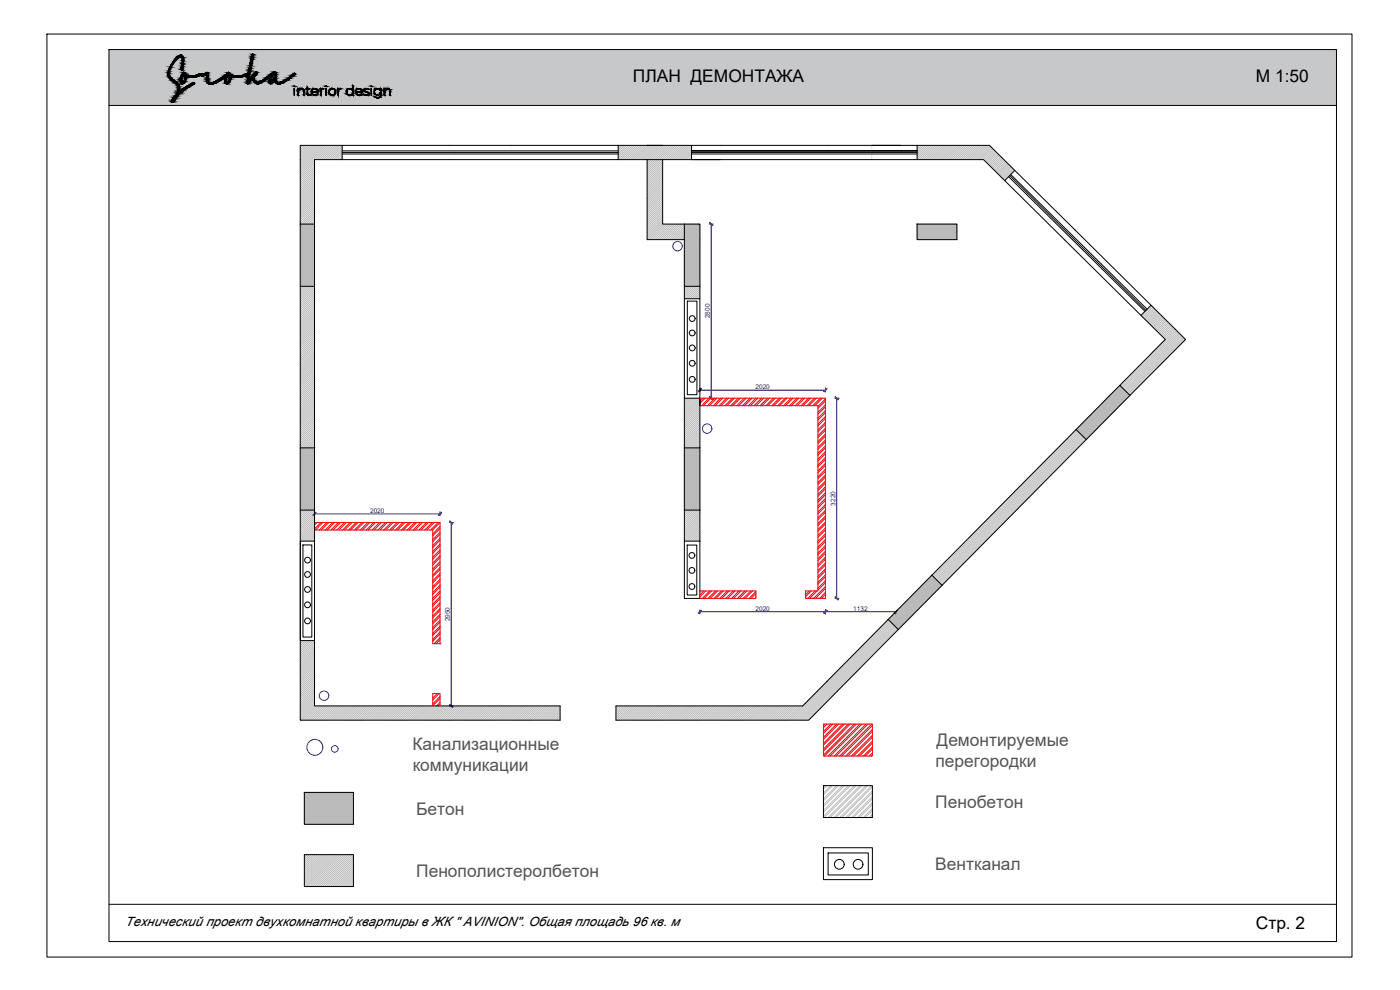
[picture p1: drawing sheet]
<svg xmlns="http://www.w3.org/2000/svg" width="420mm" height="297mm" viewBox="0 0 420 297" stroke-linecap="round" stroke-linejoin="round" font-family="sans-serif">
<defs><g id="words">
<g font-size="5.2">
<text x="189.9" y="24.7">ПЛАН ДЕМОНТАЖА</text>
<text x="376.9" y="24.5">М 1:50</text>
<text x="376.9" y="278.9">Стр. 2</text>
</g>
<g font-size="5.2" fill="#545454">
<text x="123.8" y="225">Канализационные</text>
<text x="281.1" y="223.8">Демонтируемые</text>
<text x="123.9" y="231.2">коммуникации</text>
<text x="280.7" y="230">перегородки</text>
<text x="124.9" y="244.5">Бетон</text>
<text x="280.7" y="242.5">Пенобетон</text>
<text x="124.9" y="263.2">Пенополистеролбетон</text>
<text x="280.7" y="261.1">Вентканал</text>
</g>
<text font-size="3.9" x="37.6" y="277.9">Технический проект двухкомнатной квартиры в ЖК &quot; AVINION&quot;. Общая площадь 96 кв. м</text>
<g font-size="2" fill="#250095">
<text x="213" y="95.5" transform="rotate(-90 213 95.5)">2800</text>
<text x="226.7" y="116.7">2020</text>
<text x="111.1" y="153.8">2020</text>
<text x="250.8" y="151.7" transform="rotate(-90 250.8 151.7)">3220</text>
<text x="226.7" y="183.2">2020</text>
<text x="256.1" y="183.2">1132</text>
<text x="135" y="186.5" transform="rotate(-90 135 186.5)">2950</text>
</g>
</g></defs>
<path d="M32.7 14.9l368.4 16.7v-16.7zM32.7 14.9l368.4 16.7h-368.4z" fill="#c7c8ca" stroke="#c7c8ca" stroke-width=".3"/>
<g fill="none" stroke="#bababa" stroke-width=".3">
<path d="M90.2 43.6l-.1 .1M90.8 43.6l-.7 .7M91.4 43.6l-1.3 1.3M92 43.6l-1.9 1.9M92.6 43.6l-2.5 2.4M93.2 43.6l-3.1 3M93.8 43.6l-3.7 3.6M94.3 43.6l-4.2 4.2M94.4 48.2l-4.3 4.3M94.4 48.8l-4.3 4.3M94.4 49.4l-4.3 4.3M94.4 50l-4.3 4.2"/>
<path d="M94.4 50.6l-4.3 4.2M94.4 51.2l-4.3 4.2M94.4 51.7l-4.3 4.3M94.4 52.3l-4.3 4.3M94.4 52.9l-4.3 4.3M94.4 53.5l-4.3 4.3M94.4 54.1l-4.3 4.2M94.4 54.7l-4.3 4.2M94.4 55.3l-4.3 4.2M94.4 55.8l-4.3 4.3M94.4 56.4l-4.3 4.3M94.4 57l-4.3 4.3"/>
<path d="M94.4 57.6l-4.3 4.3M94.4 58.2l-4.3 4.3M94.4 58.8l-4.3 4.2M94.4 59.4l-4.3 4.2M94.4 59.9l-4.3 4.3M94.9 43.6l-4.8 4.8M95.5 43.6l-5.4 5.4M96.1 43.6l-6 6M96.7 43.6l-6.6 6.5M97.3 43.6l-7.2 7.1M97.8 43.6l-7.7 7.7M98.4 43.6l-8.3 8.3"/>
<path d="M99 43.6l-4.3 4.3M99.6 43.6l-4.3 4.3M100.2 43.6l-4.3 4.3M100.8 43.6l-4.3 4.3M101.4 43.6l-4.3 4.3M101.9 43.6l-4.3 4.3M102.5 43.6l-4.3 4.3M102.7 44l-3.9 3.9M102.7 44.6l-3.3 3.3M102.7 45.2l-2.7 2.7M102.7 45.8l-2.1 2.1M102.7 46.4l-1.5 1.5"/>
<path d="M102.7 47l-.9 .9M102.7 47.5l-.4 .4M185.8 43.6l-.3 .3M186.4 43.6l-.9 .9M187 43.6l-1.5 1.4M187.5 43.6l-2 2M188.1 43.6l-2.6 2.6M188.7 43.6l-3.2 3.2M189.3 43.6l-3.8 3.8M189.9 43.6l-4.3 4.3M190.5 43.6l-4.3 4.3M191 43.6l-4.2 4.3"/>
<path d="M191.6 43.6l-4.2 4.3M192.2 43.6l-4.3 4.3M192.8 43.6l-4.3 4.3M193.4 43.6l-4.3 4.3M194 43.6l-4.3 4.3M194.6 43.6l-4.3 4.3M195.1 43.6l-4.2 4.3M195.7 43.6l-4.2 4.3M196.3 43.6l-4.2 4.3M196.9 43.6l-4.3 4.3M197.5 43.6l-4.3 4.3M198.1 43.6l-4.3 4.3"/>
<path d="M198.7 43.6l-4.5 4.5M198.9 48.1l-4.7 4.7M198.9 48.7l-4.7 4.7M198.9 49.3l-4.7 4.6M198.9 49.9l-4.7 4.6M198.9 50.5l-4.7 4.6M198.9 51l-4.7 4.7M198.9 51.6l-4.7 4.7M198.9 52.2l-4.7 4.7M198.9 52.8l-4.7 4.7M198.9 53.4l-4.7 4.7M198.9 54l-4.7 4.6"/>
<path d="M198.9 54.5l-4.7 4.7M198.9 55.1l-4.7 4.7M198.9 55.7l-4.7 4.7M198.9 56.3l-4.7 4.7M198.9 56.9l-4.7 4.7M198.9 57.5l-4.7 4.7M198.9 58.1l-4.7 4.7M198.9 58.6l-4.7 4.7M198.9 59.2l-4.7 4.7M198.9 59.8l-4.7 4.7M199.2 43.6l-5 5.1M199.8 43.6l-5.6 5.6"/>
<path d="M200.4 43.6l-6.2 6.2M201 43.6l-6.8 6.8M201.6 43.6l-7.4 7.4M202.2 43.6l-8 8M202.8 43.6l-8.6 8.6M203.4 43.6l-4.3 4.3M203.9 43.6l-4.2 4.3M204.5 43.6l-4.2 4.3M205.1 43.6l-4.3 4.3M205.7 43.6l-4.3 4.3M206.3 43.6l-4.3 4.3M206.9 43.6l-4.3 4.3"/>
<path d="M207.5 43.6l-4.3 4.3M207.5 44.1l-3.7 3.8M207.5 44.7l-3.1 3.2M207.5 45.3l-2.6 2.6M207.5 45.9l-2 2M207.5 46.5l-1.4 1.4M207.5 47l-.8 .9M207.5 47.6l-.2 .3M261.6 44h.1M261.6 44.5h.1M261.6 45.1h.1M261.6 45.7h.1"/>
<path d="M261.6 46.3h.1M261.6 46.9h.1M261.6 47.5h.1M275.5 43.6l-.3 .2M276.1 43.6l-.9 .8M276.6 43.6l-1.4 1.4M277.2 43.6l-2 2M277.8 43.6l-2.6 2.6M278.4 43.6l-3.2 3.2M279 43.6l-3.8 3.7M279.6 43.6l-4.3 4.3M280.2 43.6l-4.3 4.3"/>
<path d="M280.7 43.6l-4.2 4.3M281.3 43.6l-4.2 4.3M281.9 43.6l-4.2 4.3M282.5 43.6l-4.3 4.3M283.1 43.6l-4.3 4.3M283.7 43.6l-4.3 4.3M284.3 43.6l-4.3 4.3M284.8 43.6l-4.2 4.3M285.4 43.6l-4.2 4.3M286 43.6l-4.2 4.3M286.6 43.6l-4.3 4.3M287.2 43.6l-4.3 4.3"/>
<path d="M287.8 43.6l-4.3 4.3M288.4 43.6l-4.3 4.3M289 43.6l-4.3 4.3M289.5 43.6l-4.2 4.3M290.1 43.6l-4.2 4.3M290.7 43.6l-4.3 4.3M291.3 43.6l-4.3 4.3M291.9 43.6l-4.3 4.3M292.5 43.6l-4.3 4.3M293.1 43.6l-4.3 4.3M293.7 43.6l-4.3 4.3M294.2 43.6l-4.2 4.3"/>
<path d="M294.8 43.6l-4.3 4.3M295.4 43.6l-4.3 4.3M296 43.6l-4.3 4.3M296.6 43.6l-4.3 4.3M297 43.7l-4.1 4.2M297.3 44l-3.8 3.9M297.6 44.3l-3.6 3.6M297.9 44.6l-3.3 3.3M298.2 44.9l-3 3M298.5 45.2l-3 3M298.8 45.5l-3 3M299.1 45.8l-3 3"/>
<path d="M299.4 46.1l-3 3M299.7 46.4l-3 3M300 46.6l-3 3.1M300.3 46.9l-3 3.1M300.6 47.2l-3.1 3.1M300.9 47.5l-3.1 3.1M301.2 47.8l-3.1 3.1M301.5 48.1l-3.1 3.1M301.8 48.4l-3.1 3M302.1 48.7l-3.1 3M302.4 49l-3.1 3M302.6 49.2l-3 3.1"/>
<path d="M302.9 49.5l-3 3.1M303.2 49.8l-3 3.1M303.5 50.1l-3 3.1M303.8 50.4l-3 3.1M304.1 50.7l-3 3M304.4 51l-3 3M94.4 60.5l-4.3 4.3M94.4 61.1l-4.3 4.3M94.4 61.7l-4.3 4.3M94.4 62.3l-4.3 4.3M94.4 62.9l-4.3 4.3M94.4 63.5l-3.8 3.7"/>
<path d="M94.4 64l-3.2 3.2M94.4 64.6l-2.6 2.6M94.4 65.2l-2 2M94.4 65.8l-1.5 1.4M94.4 66.4l-.9 .8M94.4 67l-.3 .2M198.9 60.4l-4.7 4.7M198.9 61l-4.7 4.7M198.9 61.6l-4.7 4.7M198.9 62.2l-4.7 4.7M198.9 62.8l-4.7 4.6M198.9 63.3l-4.7 4.7"/>
<path d="M198.9 63.9l-4.7 4.7M198.9 64.5l-4.7 4.7M198.9 65.1l-4.7 4.7M198.9 65.7l-4.7 4.7M198.9 66.3l-4.7 4.7M198.9 66.9l-4.7 4.6M199.1 67.2l-4.7 4.7M199.6 67.2l-4.6 4.7M200.2 67.2l-4.6 4.7M200.8 67.2l-4.6 4.7M201.4 67.2l-4.6 4.7M202 67.2l-4.7 4.7"/>
<path d="M202.6 67.2l-4.7 4.7M203.2 67.2l-4.7 4.7M203.7 67.2l-4.6 4.7M204.3 67.2l-4.6 4.7M204.9 67.2l-4.6 4.7M205.4 67.4l-4.5 4.5M205.4 68l-3.9 3.9M205.4 68.6l-3.4 3.3M205.4 69.1l-2.8 2.8M205.4 69.7l-2.2 2.2M205.4 70.3l-1.6 1.6M205.4 70.9l-1 1"/>
<path d="M205.4 71.5l-.4 .4M90.1 85.9h.1M90.7 85.9l-.6 .6M91.3 85.9l-1.2 1.2M91.9 85.9l-1.8 1.8M92.5 85.9l-2.4 2.4M93 85.9l-2.9 2.9M93.6 85.9l-3.5 3.5M94.2 85.9l-4.1 4.1M94.4 86.3l-4.3 4.3M94.4 86.9l-4.3 4.3M94.4 87.5l-4.3 4.3"/>
<path d="M94.4 88.1l-4.3 4.3M94.4 88.7l-4.3 4.2M94.4 89.3l-4.3 4.2M94.4 89.8l-4.3 4.3M94.4 90.4l-4.3 4.3M94.4 91l-4.3 4.3M94.4 91.6l-4.3 4.3M94.4 92.2l-4.3 4.2M94.4 92.8l-4.3 4.2M94.4 93.4l-4.3 4.2M94.4 94l-4.3 4.2M94.4 94.5l-4.3 4.3"/>
<path d="M94.4 95.1l-4.3 4.3M94.4 95.7l-4.3 4.3M94.4 96.3l-4.3 4.3M94.4 96.9l-4.3 4.2M94.4 97.5l-4.3 4.2M94.4 98.1l-4.3 4.2M94.4 98.6l-4.3 4.3M94.4 99.2l-4.3 4.3M94.4 99.8l-4.3 4.3M205.6 85.9l-.2 .2M206.2 85.9l-.8 .8M206.8 85.9l-1.4 1.4"/>
<path d="M207.4 85.9l-2 2M208 85.9l-2.6 2.6M208.6 85.9l-3.2 3.2M209.2 85.9l-3.8 3.7M209.7 85.9l-3.7 3.7M210 86.2l-3.4 3.4M210 86.8l-2.8 2.8M210 87.3l-2.2 2.3M210 87.9l-1.6 1.7M210 88.5l-1.1 1.1M210 89.1l-.5 .5M345.7 91.8l-3.1 3.1"/>
<path d="M346 92.1l-3.1 3.1M346.3 92.4l-3.1 3.1M346.6 92.7l-3.1 3M346.9 93l-3.1 3M347.2 93.3l-3.1 3M347.4 93.6l-3 3M347.7 93.9l-3 3M348 94.2l-3 3M348.3 94.5l-3 3M348.6 94.8l-3 3M348.9 95.1l-3 3M349.2 95.3l-3 3.1"/>
<path d="M349.5 95.6l-3 3.1M349.8 95.9l-3 3M350.1 96.2l-3.1 3M350.4 96.5l-3.1 3M350.7 96.8l-3.1 3M351 97.1l-3.1 3M351.3 97.4l-3.1 3M351.6 97.7l-3.1 3M351.9 98l-3.1 3M352.2 98.3l-3.1 3M352.5 98.6l-3.1 3M352.7 98.8l-7.4 7.4"/>
<path d="M353 99.1l-16.7 16.7M353.3 99.4l-16.7 16.7M353.6 99.7l-16.7 16.7M94.4 100.4l-4.3 4.3M94.4 101l-4.3 4.3M94.4 101.6l-4.3 4.2M94.4 102.2l-4.3 4.2M94.4 102.7l-4.3 4.3M94.4 103.3l-4.3 4.3M94.4 103.9l-4.3 4.3M94.4 104.5l-4.3 4.3M94.4 105.1l-4.3 4.3"/>
<path d="M94.4 105.7l-4.3 4.3M94.4 106.2l-4.3 4.3M94.4 106.8l-4.3 4.3M94.4 107.4l-4.3 4.3M94.4 108l-4.3 4.3M94.4 108.6l-4.3 4.3M94.4 109.2l-4.3 4.3M94.4 109.8l-4.3 4.3M94.4 110.3l-4.3 4.4M94.4 110.9l-4.3 4.3M94.4 111.5l-4.3 4.3M94.4 112.1l-4.3 4.3"/>
<path d="M94.4 112.7l-4.3 4.3M94.4 113.3l-4.3 4.3M94.4 113.9l-4.3 4.3M94.4 114.4l-4.3 4.4M94.4 115l-4.3 4.4M94.4 115.6l-4.3 4.3M94.4 116.2l-4.3 4.3M94.4 116.8l-4.3 4.3M94.4 117.4l-4.3 4.3M94.4 118l-4.3 4.3M94.4 118.5l-4.3 4.4M94.4 119.1l-4.3 4.3"/>
<path d="M94.4 119.7l-4.3 4.3M205.5 119.5l-.1 .1M206.1 119.5l-.7 .7M206.6 119.5l-1.2 1.2M207.2 119.5l-1.8 1.8M207.8 119.5l-2.4 2.4M208.4 119.5l-3 3M209 119.5l-3.6 3.6M209.6 119.5l-4.2 4.2M210 119.6l-4.6 4.7M353.9 100l-16.7 16.7M354.2 100.3l-16.7 16.7"/>
<path d="M354.5 100.6l-16.7 16.7M354.8 100.9l-16.7 16.7M355.1 101.2l-16.7 16.7M355.4 101.4l-16.7 16.8M355.7 101.7l-16.8 16.8M94.4 134.4h.1M94.4 120.3l-4.3 4.3M94.4 120.9l-4.3 4.3M94.4 121.5l-4.3 4.3M94.4 122.1l-4.3 4.3M94.4 122.7l-4.3 4.3M94.4 123.2l-4.3 4.3"/>
<path d="M94.4 123.8l-4.3 4.3M94.4 124.4l-4.3 4.3M94.4 125l-4.3 4.3M94.4 125.6l-4.3 4.3M94.4 126.2l-4.3 4.3M94.4 126.8l-4.3 4.3M94.4 127.4l-4.3 4.2M94.4 127.9l-4.3 4.3M94.4 128.5l-4.3 4.3M94.4 129.1l-4.3 4.3M94.4 129.7l-4.3 4.3M94.4 130.3l-4.1 4.1"/>
<path d="M94.4 130.9l-3.5 3.5M94.4 131.5l-2.9 2.9M94.4 132.1l-2.3 2.3M94.4 132.6l-1.8 1.8M94.4 133.2l-1.2 1.2M94.4 133.8l-.6 .6M210 120.2l-4.6 4.6M210 120.7l-4.6 4.7M210 121.3l-4.6 4.7M210 121.9l-4.6 4.7M210 122.5l-4.6 4.7M210 123.1l-4.6 4.7"/>
<path d="M210 123.7l-4.6 4.7M210 124.3l-4.6 4.6M210 124.9l-4.6 4.6M210 125.4l-4.6 4.7M210 126l-4.6 4.7M210 126.6l-4.6 4.7M210 127.2l-4.6 4.7M210 127.8l-4.6 4.6M210 128.4l-4.6 4.6M210 129l-4.6 4.6M210 129.6l-4.6 4.6M210 130.7l-3.6 3.7"/>
<path d="M210 130.1l-4.2 4.3M210 131.3l-3 3.1M210 131.9l-2.5 2.5M210 132.5l-1.9 1.9M210 133.1l-1.3 1.3M210 133.7l-.7 .7M210 134.3l-.1 .1M323.1 129l-32.3 32.4M323.4 129.3l-43.5 43.6M323.7 129.6l-43.5 43.6M324 129.9l-43.5 43.6M324.3 130.2l-43.5 43.6"/>
<path d="M324.6 130.5l-43.5 43.5M324.9 130.8l-43.5 43.5M325.2 131.1l-43.5 43.5M325.5 131.4l-43.5 43.5M325.8 131.7l-43.5 43.5M90.4 153l-.3 .3M91 153l-.9 .9M91.6 153l-1.5 1.5M92.1 153l-2 2.1M92.7 153l-2.6 2.7M93.3 153l-3.2 3.3M93.9 153l-3.8 3.9"/>
<path d="M94.4 153.1l-4.3 4.4M94.4 153.7l-4.3 4.3M94.4 154.3l-4.3 4.3M94.4 154.9l-4.3 4.3M94.4 155.5l-4.3 4.3M94.4 156.1l-4.3 4.3M94.4 156.6l-4.3 4.4M94.4 157.2l-4.3 4.4M94.4 157.8l-4.3 4.3M94.4 158.4l-3.9 4M94.4 159l-3.4 3.4M94.4 159.6l-2.8 2.8"/>
<path d="M205.9 153l-.5 .6M206.5 153l-1.1 1.1M207.1 153l-1.7 1.7M207.6 153l-2.2 2.3M208.2 153l-2.8 2.9M208.8 153l-3.4 3.5M209.4 153l-4 4.1M210 153l-4.6 4.7M210 153.6l-4.6 4.7M210 154.1l-4.6 4.7M210 154.7l-4.6 4.7M210 155.3l-4.6 4.7"/>
<path d="M210 155.9l-4.6 4.7M210 156.5l-4.6 4.7M210 157.1l-4.6 4.7M210 157.7l-4.6 4.7M210 158.3l-4.1 4.1M210 158.8l-3.5 3.6M210 159.4l-2.9 3M312.8 145.2l-30.2 30.3M94.4 160.2l-2.2 2.2M94.4 160.8l-1.6 1.6M94.4 161.3l-1 1.1M94.4 161.9l-.4 .5"/>
<path d="M210 162.4h.1M210 160l-2.3 2.4M210 160.6l-1.7 1.8M210 161.2l-1.1 1.2M210 161.8l-.5 .6M90.5 192.2l-.4 .4M91.1 192.2l-1 1M91.7 192.2l-1.6 1.6M92.3 192.2l-2.2 2.2M92.9 192.2l-2.8 2.8M93.4 192.2l-3.3 3.4M94 192.2l-3.9 3.9"/>
<path d="M94.4 192.4l-4.3 4.3M94.4 193l-4.3 4.3M94.4 193.6l-4.3 4.3M94.4 194.2l-4.3 4.3M94.4 194.8l-4.3 4.3M94.4 195.3l-4.3 4.4M94.4 195.9l-4.3 4.4M94.4 196.5l-4.3 4.3M94.4 197.1l-4.3 4.3M94.4 197.7l-4.3 4.3M94.4 198.3l-4.3 4.3M94.4 198.9l-4.3 4.3"/>
<path d="M94.4 199.4l-4.3 4.4M266.7 186.1l-30.1 30M267 186.3l-29.8 29.8M267.3 186.6l-29.5 29.5M267.6 186.9l-29.2 29.2M267.9 187.2l-28.9 28.9M268.2 187.5l-28.6 28.6M268.5 187.8l-28.3 28.3M268.8 188.1l-28.1 28M269.1 188.4l-27.8 27.7M269.4 188.7l-27.5 27.4M94.4 200l-4.3 4.4"/>
<path d="M94.4 200.6l-4.3 4.3M94.4 201.2l-4.3 4.3M94.4 201.8l-4.3 4.3M94.4 202.4l-4.3 4.3M94.4 203l-4.3 4.3M94.4 203.6l-4.3 4.3M94.4 204.1l-4.3 4.4M94.4 204.7l-4.3 4.3M94.4 205.3l-4.3 4.3M94.4 205.9l-4.3 4.3M94.4 206.5l-4.3 4.3M94.4 207.1l-4.3 4.3"/>
<path d="M94.4 207.7l-4.3 4.3M94.4 208.3l-4.3 4.2M94.4 208.8l-4.3 4.3M94.4 209.4l-4.3 4.3M94.4 210l-4.3 4.3M94.4 210.6l-4.3 4.3M94.4 211.2l-4.3 4.3M94.4 211.8l-4.3 4.3M94.9 211.8l-4.2 4.3M95.5 211.8l-4.2 4.3M96.1 211.8l-4.3 4.3M96.7 211.8l-4.3 4.3"/>
<path d="M97.3 211.8l-4.3 4.3M97.9 211.8l-4.3 4.3M98.5 211.8l-4.3 4.3M99 211.8l-4.2 4.3M99.6 211.8l-4.2 4.3M100.2 211.8l-4.2 4.3M100.8 211.8l-4.3 4.3M101.4 211.8l-4.3 4.3M102 211.8l-4.3 4.3M102.6 211.8l-4.3 4.3M103.2 211.8l-4.3 4.3M103.7 211.8l-4.2 4.3"/>
<path d="M104.3 211.8l-4.2 4.3M104.9 211.8l-4.3 4.3M105.5 211.8l-4.3 4.3M106.1 211.8l-4.3 4.3M106.7 211.8l-4.3 4.3M107.3 211.8l-4.3 4.3M107.9 211.8l-4.3 4.3M108.4 211.8l-4.2 4.3M109 211.8l-4.3 4.3M109.6 211.8l-4.3 4.3M110.2 211.8l-4.3 4.3M110.8 211.8l-4.3 4.3"/>
<path d="M111.4 211.8l-4.3 4.3M112 211.8l-4.3 4.3M112.6 211.8l-4.3 4.3M113.1 211.8l-4.3 4.3M113.7 211.8l-4.3 4.3M114.3 211.8l-4.3 4.3M114.9 211.8l-4.3 4.3M115.5 211.8l-4.3 4.3M116.1 211.8l-4.3 4.3M116.7 211.8l-4.4 4.3M117.2 211.8l-4.3 4.3M117.8 211.8l-4.3 4.3"/>
<path d="M118.4 211.8l-4.3 4.3M119 211.8l-4.3 4.3M119.6 211.8l-4.3 4.3M120.2 211.8l-4.3 4.3M120.8 211.8l-4.4 4.3M121.4 211.8l-4.4 4.3M121.9 211.8l-4.3 4.3M122.5 211.8l-4.3 4.3M123.1 211.8l-4.3 4.3M123.7 211.8l-4.3 4.3M124.3 211.8l-4.3 4.3M124.9 211.8l-4.3 4.3"/>
<path d="M125.5 211.8l-4.4 4.3M126 211.8l-4.3 4.3M126.6 211.8l-4.3 4.3M127.2 211.8l-4.3 4.3M127.8 211.8l-4.3 4.3M128.4 211.8l-4.3 4.3M129 211.8l-4.3 4.3M129.5 211.8l-4.2 4.3M130.1 211.8l-4.3 4.3M130.7 211.8l-4.3 4.3M131.3 211.8l-4.3 4.3M131.9 211.8l-4.3 4.3"/>
<path d="M132.5 211.8l-4.3 4.3M133.1 211.8l-4.3 4.3M133.6 211.8l-4.2 4.3M134.2 211.8l-4.3 4.3M134.8 211.8l-4.3 4.3M135.4 211.8l-4.3 4.3M136 211.8l-4.3 4.3M136.6 211.8l-4.3 4.3M137.2 211.8l-4.3 4.3M137.7 211.8l-4.2 4.3M138.3 211.8l-4.2 4.3M138.9 211.8l-4.3 4.3"/>
<path d="M139.5 211.8l-4.3 4.3M140.1 211.8l-4.3 4.3M140.7 211.8l-4.3 4.3M141.3 211.8l-4.3 4.3M141.8 211.8l-4.2 4.3M142.4 211.8l-4.2 4.3M143 211.8l-4.2 4.3M143.6 211.8l-4.3 4.3M144.2 211.8l-4.3 4.3M144.8 211.8l-4.3 4.3M145.4 211.8l-4.3 4.3M146 211.8l-4.3 4.3"/>
<path d="M146.5 211.8l-4.2 4.3M147.1 211.8l-4.2 4.3M147.7 211.8l-4.3 4.3M148.3 211.8l-4.3 4.3M148.9 211.8l-4.3 4.3M149.5 211.8l-4.3 4.3M150.1 211.8l-4.3 4.3M150.7 211.8l-4.3 4.3M151.2 211.8l-4.2 4.3M151.8 211.8l-4.3 4.3M152.4 211.8l-4.3 4.3M153 211.8l-4.3 4.3"/>
<path d="M153.6 211.8l-4.3 4.3M154.2 211.8l-4.3 4.3M154.8 211.8l-4.3 4.3M155.3 211.8l-4.3 4.3M155.9 211.8l-4.3 4.3M156.5 211.8l-4.3 4.3M157.1 211.8l-4.3 4.3M157.7 211.8l-4.3 4.3M158.3 211.8l-4.3 4.3M158.9 211.8l-4.3 4.3M159.5 211.8l-4.4 4.3M160 211.8l-4.3 4.3"/>
<path d="M160.6 211.8l-4.3 4.3M161.2 211.8l-4.3 4.3M161.8 211.8l-4.3 4.3M162.4 211.8l-4.3 4.3M163 211.8l-4.3 4.3M163.6 211.8l-4.4 4.3M164.2 211.8l-4.4 4.3M164.7 211.8l-4.3 4.3M165.3 211.8l-4.3 4.3M165.9 211.8l-4.3 4.3M166.5 211.8l-4.3 4.3M167.1 211.8l-4.3 4.3"/>
<path d="M167.7 211.8l-4.3 4.3M168 216.1h.1M168.1 212l-4.2 4.1M168.1 212.6l-3.6 3.5M168.1 213.1l-3 3M168.1 213.7l-2.4 2.4M168.1 214.3l-1.8 1.8M168.1 214.9l-1.2 1.2M168.1 215.5l-.6 .6M185.2 211.8l-.3 .4M185.8 211.8l-.9 1M186.4 211.8l-1.5 1.6"/>
<path d="M187 211.8l-2.1 2.1M187.6 211.8l-2.7 2.7M188.2 211.8l-3.3 3.3M188.8 211.8l-3.9 3.9M189.3 211.8l-4.2 4.3M189.9 211.8l-4.2 4.3M190.5 211.8l-4.3 4.3M191.1 211.8l-4.3 4.3M191.7 211.8l-4.3 4.3M192.3 211.8l-4.3 4.3M192.9 211.8l-4.3 4.3M193.4 211.8l-4.2 4.3"/>
<path d="M194 211.8l-4.2 4.3M194.6 211.8l-4.3 4.3M195.2 211.8l-4.3 4.3M195.8 211.8l-4.3 4.3M196.4 211.8l-4.3 4.3M197 211.8l-4.3 4.3M197.6 211.8l-4.3 4.3M198.1 211.8l-4.3 4.3M198.7 211.8l-4.3 4.3M199.3 211.8l-4.3 4.3M199.9 211.8l-4.3 4.3M200.5 211.8l-4.3 4.3"/>
<path d="M201.1 211.8l-4.3 4.3M201.7 211.8l-4.3 4.3M202.3 211.8l-4.4 4.3M202.8 211.8l-4.3 4.3M203.4 211.8l-4.3 4.3M204 211.8l-4.3 4.3M204.6 211.8l-4.3 4.3M205.2 211.8l-4.3 4.3M205.8 211.8l-4.3 4.3M206.4 211.8l-4.4 4.3M207 211.8l-4.4 4.3M207.5 211.8l-4.3 4.3"/>
<path d="M208.1 211.8l-4.3 4.3M208.7 211.8l-4.3 4.3M209.3 211.8l-4.3 4.3M209.9 211.8l-4.3 4.3M210.5 211.8l-4.4 4.3M211.1 211.8l-4.4 4.3M211.6 211.8l-4.3 4.3M212.2 211.8l-4.3 4.3M212.8 211.8l-4.3 4.3M213.4 211.8l-4.3 4.3M214 211.8l-4.3 4.3M214.6 211.8l-4.3 4.3"/>
<path d="M215.1 211.8l-4.3 4.3M215.7 211.8l-4.3 4.3M216.3 211.8l-4.3 4.3M216.9 211.8l-4.3 4.3M217.5 211.8l-4.3 4.3M218.1 211.8l-4.3 4.3M218.7 211.8l-4.3 4.3M219.2 211.8l-4.2 4.3M219.8 211.8l-4.3 4.3M220.4 211.8l-4.3 4.3M221 211.8l-4.3 4.3M221.6 211.8l-4.3 4.3"/>
<path d="M222.2 211.8l-4.3 4.3M222.7 211.8l-4.2 4.3M223.3 211.8l-4.2 4.3M223.9 211.8l-4.2 4.3M224.5 211.8l-4.3 4.3M225.1 211.8l-4.3 4.3M225.7 211.8l-4.3 4.3M226.3 211.8l-4.3 4.3M226.9 211.8l-4.3 4.3M227.4 211.8l-4.2 4.3M228 211.8l-4.2 4.3M228.6 211.8l-4.2 4.3"/>
<path d="M229.2 211.8l-4.3 4.3M229.8 211.8l-4.3 4.3M230.4 211.8l-4.3 4.3M231 211.8l-4.3 4.3M231.5 211.8l-4.2 4.3M232.1 211.8l-4.2 4.3M232.7 211.8l-4.2 4.3M233.3 211.8l-4.3 4.3M233.9 211.8l-4.3 4.3M234.5 211.8l-4.3 4.3M235.1 211.8l-4.3 4.3M235.7 211.8l-4.3 4.3"/>
<path d="M236.2 211.8l-4.2 4.3M236.8 211.8l-4.2 4.3M237.4 211.8l-4.3 4.3M238 211.8l-4.3 4.3M238.6 211.8l-4.3 4.3M239.2 211.8l-4.3 4.3M239.8 211.8l-4.3 4.3M240.4 211.8l-4.3 4.3M258.3 200.3l-15.8 15.8M247.6 235.7l-.5 .4M248.1 235.7l-1 1M249.3 235.7l-2.2 2.2"/>
<path d="M249.9 235.7l-2.8 2.8M251.1 235.7l-4 4M251.7 235.7l-4.6 4.6M252.8 235.7l-5.7 5.7M253.4 235.7l-6.3 6.3M254.6 235.7l-7.5 7.5M255.2 235.7l-8.1 8.1M256.4 235.7l-9.3 9.3M256.9 235.7l-9.5 9.6M258.1 235.7l-9.6 9.6M258.7 235.7l-9.6 9.6M259.9 235.7l-9.6 9.6"/>
<path d="M260.5 235.7l-9.6 9.6M261.6 235.7l-9.6 9.6M261.8 237.3l-8 8M261.8 239l-6.2 6.3M261.8 236.1l-9.2 9.2M261.8 237.9l-7.4 7.4M261.8 239.6l-5.7 5.7M91.7 256.4l-.4 .4M92.3 256.4l-1 1M92.9 256.4l-1.6 1.6M93.5 256.4l-2.2 2.1M94.1 256.4l-2.8 2.7"/>
<path d="M94.6 256.4l-3.3 3.3M95.2 256.4l-3.9 3.9M95.8 256.4l-4.5 4.5M96.4 256.4l-5.1 5.1M97 256.4l-5.7 5.7M97.6 256.4l-6.3 6.2M98.1 256.4l-6.8 6.8M98.7 256.4l-7.4 7.4M99.3 256.4l-8 8M99.9 256.4l-8.6 8.6M100.5 256.4l-9.2 9.2M101.1 256.4l-9.6 9.6"/>
<path d="M101.7 256.4l-9.6 9.6M102.2 256.4l-9.5 9.6M102.8 256.4l-9.6 9.6M103.4 256.4l-9.6 9.6M104 256.4l-9.6 9.6M104.6 256.4l-9.6 9.6M105.2 256.4l-9.6 9.6M105.8 256.4l-9.6 9.6M106.1 256.7l-9.3 9.3M106.1 257.3l-8.7 8.7M106.1 257.9l-8.2 8.1M106.1 258.5l-7.6 7.5"/>
<path d="M106.1 259.1l-7 6.9M106.1 259.6l-6.4 6.4M261.8 240.8l-4.5 4.5M261.8 242.5l-2.7 2.8M261.8 244.3l-1 1M261.8 241.4l-3.9 3.9M261.8 243.1l-2.1 2.2M261.8 244.9l-.4 .4M106.1 260.2l-5.8 5.8M106.1 260.8l-5.2 5.2M106.1 261.4l-4.6 4.6M106.1 262l-4 4"/>
<path d="M106.1 262.6l-3.5 3.4M106.1 263.2l-2.9 2.8M106.1 263.8l-2.3 2.2M106.1 264.3l-1.7 1.7M106.1 264.9l-1.1 1.1M106.1 265.5l-.5 .5"/>
</g>
<g fill="none" stroke="#f00" stroke-width=".3">
<path d="M211 119.5l-1 1M211.6 119.5l-1.6 1.5M212.8 119.5l-2.2 2.2M213.3 119.5l-2.2 2.2M214.5 119.5l-2.2 2.2M215.1 119.5l-2.2 2.2M216.3 119.5l-2.2 2.2M216.9 119.5l-2.3 2.2M218 119.5l-2.2 2.2M218.6 119.5l-2.2 2.2M219.8 119.5l-2.2 2.2M220.4 119.5l-2.2 2.2"/>
<path d="M221.6 119.5l-2.3 2.2M222.2 119.5l-2.3 2.2M223.3 119.5l-2.2 2.2M223.9 119.5l-2.2 2.2M225.1 119.5l-2.3 2.2M225.7 119.5l-2.3 2.2M226.9 119.5l-2.3 2.2M227.4 119.5l-2.2 2.2M228.6 119.5l-2.3 2.2M229.2 119.5l-2.3 2.2M230.4 119.5l-2.3 2.2M231 119.5l-2.3 2.2"/>
<path d="M232.1 119.5l-2.2 2.2M232.7 119.5l-2.3 2.2M233.9 119.5l-2.3 2.2M234.5 119.5l-2.3 2.2M235.7 119.5l-2.3 2.2M236.2 119.5l-2.2 2.2M237.4 119.5l-2.3 2.2M238 119.5l-2.3 2.2M239.2 119.5l-2.3 2.2M239.7 119.5l-2.2 2.2M240.9 119.5l-2.2 2.2M241.5 119.5l-2.2 2.2"/>
<path d="M242.7 119.5l-2.3 2.2M243.3 119.5l-2.3 2.2M244.4 119.5l-2.2 2.2M245 119.5l-2.2 2.2M246.2 119.5l-2.2 2.2M246.8 119.5l-2.3 2.2M247.7 119.7l-2.2 2.2M247.7 121.5l-2.2 2.2M247.7 123.2l-2.2 2.2M247.7 125l-2.2 2.2M247.7 126.7l-2.2 2.3M247.7 128.5l-2.2 2.2"/>
<path d="M247.7 130.2l-2.2 2.3M247.7 132l-2.2 2.3M247.7 133.8l-2.2 2.2M247.7 135.5l-2.2 2.3M247.7 137.3l-2.2 2.2M247.7 139l-2.2 2.3M247.7 120.3l-2.2 2.2M247.7 122.1l-2.2 2.2M247.7 123.8l-2.2 2.2M247.7 125.6l-2.2 2.2M247.7 127.3l-2.2 2.3M247.7 129.1l-2.2 2.2"/>
<path d="M247.7 130.8l-2.2 2.3M247.7 132.6l-2.2 2.2M247.7 134.3l-2.2 2.3M247.7 136.1l-2.2 2.3M247.7 137.9l-2.2 2.2M247.7 139.6l-2.2 2.3M94.6 156.8l-.2 .1M95.2 156.8l-.8 .7M96.3 156.8l-1.9 1.9M96.9 156.8l-2.2 2.2M98.1 156.8l-2.3 2.2M98.7 156.8l-2.3 2.2"/>
<path d="M99.9 156.8l-2.3 2.2M100.4 156.8l-2.2 2.2M101.6 156.8l-2.3 2.2M102.2 156.8l-2.3 2.2M103.4 156.8l-2.3 2.2M104 156.8l-2.3 2.2M105.1 156.8l-2.2 2.2M105.7 156.8l-2.3 2.2M106.9 156.8l-2.3 2.2M107.5 156.8l-2.3 2.2M108.6 156.8l-2.2 2.2M109.2 156.8l-2.2 2.2"/>
<path d="M110.4 156.8l-2.3 2.2M111 156.8l-2.3 2.2M112.1 156.8l-2.2 2.2M112.7 156.8l-2.2 2.2M113.9 156.8l-2.2 2.2M114.5 156.8l-2.2 2.2M115.7 156.8l-2.3 2.2M116.2 156.8l-2.2 2.2M117.4 156.8l-2.2 2.2M118 156.8l-2.2 2.2M119.2 156.8l-2.2 2.2M119.8 156.8l-2.3 2.2"/>
<path d="M120.9 156.8l-2.2 2.2M121.5 156.8l-2.2 2.2M122.7 156.8l-2.2 2.2M123.3 156.8l-2.2 2.2M124.4 156.8l-2.2 2.2M125 156.8l-2.2 2.2M126.2 156.8l-2.2 2.2M126.8 156.8l-2.2 2.2M128 156.8l-2.2 2.2M128.6 156.8l-2.3 2.2M129.7 156.8l-2.2 2.2M130.3 156.8l-2.2 2.2"/>
<path d="M131.5 156.8l-2.2 2.2M132.1 158l-2.2 2.2M132.1 159.7l-2.2 2.2M132.1 156.8l-2.3 2.2M132.1 158.6l-2.2 2.2M247.7 140.8l-2.2 2.3M247.7 142.6l-2.2 2.2M247.7 144.3l-2.2 2.3M247.7 146.1l-2.2 2.2M247.7 147.8l-2.2 2.3M247.7 149.6l-2.2 2.2M247.7 151.4l-2.2 2.2"/>
<path d="M247.7 153.1l-2.2 2.2M247.7 154.9l-2.2 2.2M247.7 156.6l-2.2 2.2M247.7 158.4l-2.2 2.2M247.7 141.4l-2.2 2.2M247.7 143.1l-2.2 2.3M247.7 144.9l-2.2 2.3M247.7 146.7l-2.2 2.2M247.7 148.4l-2.2 2.3M247.7 150.2l-2.2 2.2M247.7 151.9l-2.2 2.3M247.7 153.7l-2.2 2.2"/>
<path d="M247.7 155.5l-2.2 2.2M247.7 157.2l-2.2 2.2M247.7 159l-2.2 2.2M132.1 161.5l-2.2 2.2M132.1 163.3l-2.2 2.2M132.1 165l-2.2 2.2M132.1 166.8l-2.2 2.2M132.1 168.5l-2.2 2.2M132.1 170.3l-2.2 2.2M132.1 172l-2.2 2.3M132.1 173.8l-2.2 2.2M132.1 175.5l-2.2 2.3"/>
<path d="M132.1 177.3l-2.2 2.2M132.1 179l-2.2 2.3M132.1 160.3l-2.2 2.2M132.1 162.1l-2.2 2.2M132.1 163.8l-2.2 2.2M132.1 165.6l-2.2 2.2M132.1 167.3l-2.2 2.3M132.1 169.1l-2.2 2.2M132.1 170.9l-2.2 2.2M132.1 172.6l-2.2 2.3M132.1 174.4l-2.2 2.2M132.1 176.1l-2.2 2.3"/>
<path d="M132.1 177.9l-2.2 2.2M132.1 179.6l-2.2 2.3M210 177.3h.1M211.2 177.3l-1.2 1.2M211.8 177.3l-1.8 1.8M213 177.3l-2.2 2.2M213.6 177.3l-2.2 2.2M214.7 177.3l-2.2 2.2M215.3 177.3l-2.2 2.2M216.5 177.3l-2.2 2.2M217.1 177.3l-2.2 2.2M218.3 177.3l-2.3 2.2"/>
<path d="M218.8 177.3l-2.2 2.2M220 177.3l-2.2 2.2M220.6 177.3l-2.2 2.2M221.8 177.3l-2.3 2.2M222.4 177.3l-2.3 2.2M223.5 177.3l-2.2 2.2M224.1 177.3l-2.2 2.2M225.3 177.3l-2.3 2.2M225.9 177.3l-2.3 2.2M226.9 177.5l-2.1 2M226.9 179.3l-.3 .2M226.9 178.1l-1.5 1.4"/>
<path d="M242.9 177.3l-1.1 1.1M243.5 177.3l-1.7 1.7M244.6 177.3l-2.2 2.2M245.2 177.3l-2.2 2.2M247.7 160.2l-2.2 2.2M247.7 161.9l-2.2 2.2M247.7 163.7l-2.2 2.2M247.7 165.4l-2.2 2.3M247.7 167.2l-2.2 2.2M247.7 168.9l-2.2 2.3M247.7 170.7l-2.2 2.2M247.7 172.5l-2.2 2.2"/>
<path d="M247.7 174.2l-2.2 2.3M247.7 176l-3.5 3.5M247.7 177.7l-1.8 1.8M247.7 179.5h.1M247.7 160.8l-2.2 2.2M247.7 162.5l-2.2 2.2M247.7 164.3l-2.2 2.2M247.7 166l-2.2 2.2M247.7 167.8l-2.2 2.2M247.7 169.5l-2.2 2.3M247.7 171.3l-2.2 2.2M247.7 173l-2.2 2.3"/>
<path d="M247.7 174.8l-2.2 2.3M247.7 176.5l-2.9 3M247.7 178.3l-1.2 1.2M132.1 193.1h.1M132.1 180.8l-2.2 2.3M132.1 182.6l-2.2 2.2M132.1 184.3l-2.2 2.3M132.1 186.1l-2.2 2.2M132.1 187.8l-2.2 2.3M132.1 189.6l-2.2 2.3M132.1 191.4l-1.8 1.7M132.1 181.4l-2.2 2.3"/>
<path d="M132.1 183.1l-2.2 2.3M132.1 184.9l-2.2 2.3M132.1 186.7l-2.2 2.2M132.1 188.4l-2.2 2.3M132.1 190.2l-2.2 2.2M132.1 192l-1.2 1.1M130 208.1l-.1 .2M131.2 208.1l-1.3 1.3M131.8 208.1l-1.9 1.9M132.1 209l-2.2 2.2M132.1 210.7l-1.1 1.1M132.1 209.6l-2.2 2.2"/>
<path d="M132.1 211.3l-.5 .5M247.6 217.3l-.5 .4M248.1 217.3l-1 1M249.3 217.3l-2.2 2.2M249.9 217.3l-2.8 2.8M251.1 217.3l-4 3.9M251.7 217.3l-4.6 4.5M252.8 217.3l-5.7 5.7M253.4 217.3l-6.3 6.3M254.6 217.3l-7.5 7.5M255.2 217.3l-8.1 8.1M256.4 217.3l-9.3 9.2"/>
<path d="M256.9 217.3l-9.5 9.5M258.1 217.3l-9.6 9.5M258.7 217.3l-9.6 9.5M259.9 217.3l-9.6 9.5M260.5 217.3l-9.6 9.5M261.6 217.3l-9.6 9.5M261.8 218.8l-8 8M261.8 217.7l-9.2 9.1M261.8 219.4l-7.4 7.4M261.8 220.6l-6.2 6.2M261.8 222.3l-4.5 4.5M261.8 224.1l-2.7 2.7"/>
<path d="M261.8 225.9l-1 .9M261.8 221.2l-5.7 5.6M261.8 222.9l-3.9 3.9M261.8 224.7l-2.1 2.1M261.8 226.5l-.4 .3"/>
</g>
<g fill="#bababa" stroke="#bababa" stroke-width=".3">
<path d="M333.1 118.6l3-3 3 3z"/>
<path d="M333.1 118.6h6l-10.1 10.3z"/>
<path d="M279.6 172.6l3.1 3.1h-6z"/>
<path d="M276.7 175.7h6l-10.1 10.2z"/>
<path d="M275.2 67.2l12 4.7v-4.7zM275.2 67.2l12 4.7h-12z"/>
<path d="M205.4 67.2l4.6 4.7v-4.7zM205.4 67.2l4.6 4.7h-4.6z"/>
<path d="M205.4 71.9l4.6 14v-14zM205.4 71.9l4.6 14h-4.6z"/>
<path d="M90.1 67.2l4.3 18.7v-18.7zM90.1 67.2l4.3 18.7h-4.3z"/>
<path d="M333.1 118.6l-10.2 10.3h6.1zM322.9 128.9h6.1l-3 3z"/>
<path d="M205.4 134.4l4.6 18.6v-18.6zM205.4 134.4l4.6 18.6h-4.6z"/>
<path d="M90.1 134.4l4.3 18.6v-18.6zM90.1 134.4l4.3 18.6h-4.3z"/>
<path d="M276.7 175.7l-10.2 10.2h6.1zM266.5 185.9h6.1l-3 3z"/>
<path d="M91.3 237.8l14.8 9.5v-9.5zM91.3 237.8l14.8 9.5h-14.8z"/>
</g>
<g fill="none" stroke="#000" stroke-width=".3">
<path d="M32.7 31.6h368.4M102.7 43.6h-12.6v172.5h78v-4.3h-73.7v-52.8M102.7 47.9h82.8v-4.3h-82.8v4.3h-8.3v19.3M102.7 45.7h82.8M102.7 46.2h82.8M102.7 45.3h82.8M185.5 47.9h109.7l47.2 46.7 3-3-22.8-22.6M185.5 43.6h111.5l25.7 25.4M194.2 47.9v24h11.2v-4.7M198.9 47.9v19.3h11.1v22.4h-4.6v-3.7M207.5 43.6v4.3M207.5 45.7h67.7"/>
<path d="M207.5 46.2h67.7M275.2 45.3h-67.7h67.7M275.2 43.6v4.3M302.7 53l40.9 40.4M303.1 52.7l40.8 40.4M303.3 52.4l40.9 40.4M304.5 51.2l-3 3M90.1 67.2h4.3v18.7M205.4 71.9v14h4.6M275.2 67.2h12v4.7h-12zM90.1 85.9h4.3v48.5M205.4 89.6v29.9h4.6v-29.9"/>
<path d="M206.3 90.4h2.9v28h-2.9zM342.4 94.6l7.3 7.2M345.4 91.6l10.4 10.3-16.7 16.7-3-3 13.6-13.7M205.4 119.5v14.9h4.6v-14.9v2.2M336.1 115.6l-13.2 13.3 3.1 3 13.1-13.3M90.1 134.4h4.3v18.6M210 134.2v18.8h-4.6v-18.6M322.9 128.9l-82 82.9h-56v4.3h57.8l40-40.4M326 131.9l-43.3 43.8M90.1 153h4.3v6M94.4 159v3.4h-4.3v29.8h4.3M205.4 153v9.4h4.6v-9.4"/>
<path d="M90.9 163.5h2.7v27.6h-2.7zM205.4 162.4v17.1h4.6v-17.1M206.2 163.5h2.9v15h-2.9zM279.7 172.6l3 3M266.6 185.9l3 3M32.7 271.3h368.4"/>
</g>
<path d="M14.1 10.2h391.7v277h-391.7zM32.7 14.9h368.4v267.6h-368.4z" fill="none" stroke="#000" stroke-width=".3"/>
<g fill="none" stroke="#250095" stroke-width=".3">
<path d="M212.8 67.2h1.3M213.4 67.2v52.3M210 116.3v1.3M210 117.1h37.7M212.8 119.5h1.3M247.7 116.3v1.3M250.6 119.5h1.2M251.1 119.5v60M94.4 153.5v1.2M94.4 154.2h37.7M132.1 153.5v1.2M134.9 156.8h1.2"/>
<path d="M135.4 156.8v55M250.6 179.5h1.2M210 183.5h58.8v.7M210 183v1.2M247.7 183v1.2M134.9 211.8h1.2"/>
</g>
<!-- layer: 0 -->
<g fill="#250095" stroke="#250095" stroke-width=".3">
<path d="M210.4 116.6l-.7 .9zM210.4 116.6l-.7 .9z"/>
<path d="M247.3 117.4l.8-.8zM248.1 116.6l-.8 .9z"/>
<path d="M250.6 119.1l1 .8zM250.6 119.1l1 .8z"/>
<path d="M250.7 179.1l.9 .8zM250.6 179.2l1 .7z"/>
<path d="M210.4 183.1l-.7 .9zM209.6 183.9l.8-.8z"/>
<path d="M247.3 183.9l.8-.8zM248.1 183.1l-.8 .9z"/>
<path d="M248.1 183.1l-.8 .9zM247.3 183.9l.8-.8z"/>
<path d="M268.4 183.9l.8-.8zM269.2 183.1l-.7 .9z"/>
<path d="M213 66.9l.9 .7zM213 66.9l.9 .7z"/>
<path d="M213 119l.9 .9zM213 119.1l.9 .8z"/>
<path d="M94.8 153.7l-.8 1zM94.8 153.7l-.8 1z"/>
<path d="M131.6 154.6l.8-.9zM132.4 153.7l-.7 1z"/>
<path d="M134.9 156.4l1 .8zM134.9 156.4l1 .8z"/>
<path d="M135 211.3l.9 .9zM134.9 211.4l1 .8z"/>
</g>
<g fill="none" stroke="#000" stroke-width=".3">
<path d="M91.3 237.8h14.8v9.5h-14.8zM247.1 235.7h14.7v9.6h-14.7zM91.3 256.4h14.8v9.6h-14.8zM247.1 254.4h14.7v9.5h-14.7zM248.5 255.9h12.1v6.6h-12.1z"/>
<circle cx="207.7" cy="95.6" r=".87"/>
<circle cx="207.7" cy="99.9" r=".87"/>
<circle cx="207.7" cy="113.8" r=".87"/>
<circle cx="207.7" cy="109" r=".87"/>
<circle cx="207.7" cy="104.4" r=".87"/>
<circle cx="92.3" cy="172.4" r=".87"/>
<circle cx="92.3" cy="168.1" r=".87"/>
<circle cx="92.3" cy="176.9" r=".87"/>
<circle cx="207.7" cy="166.7" r=".87"/>
<circle cx="207.7" cy="171.1" r=".87"/>
<circle cx="207.7" cy="176" r=".87"/>
<circle cx="92.3" cy="181.5" r=".87"/>
<circle cx="92.3" cy="186.3" r=".87"/>
<circle cx="251.9" cy="259.3" r="1.46"/>
<circle cx="257.5" cy="259.3" r="1.46"/>
</g>
<!-- layer: 0 -->
<g fill="none" stroke="#00f" stroke-width=".3">
<circle cx="94.5" cy="224.2" r="2.39"/>
<circle cx="100.5" cy="224.7" r=".99"/>
</g>
<path d="M247.1 217.3h14.7v9.5h-14.7z" fill="none" stroke="#f00" stroke-width=".3"/>
<g fill="none" stroke="#00f" stroke-width=".3">
<circle cx="203.3" cy="73.9" r="1.42"/>
<circle cx="212.2" cy="128.6" r="1.42"/>
<circle cx="97.2" cy="208.7" r="1.42"/>
</g>
<!-- layer: Layer 1 -->
<g fill="none" stroke="#000" stroke-width=".3">
<path d="M53 17.2l1.1-.7 .5 .1 .3 .3 .2 1.9-.3 2.1-.2 .2-.3-.3 .4-3.3-.2-.4-.4-.1-1.3 1-1 1.4-.8 1.6-.2 1.4 .3 .8 2.5 2.1 .2 .9-.1 1.4 4.2-2.8a.29 .29 0 0 1 .5 .2 .29 .29 0 0 1-.3 .3l-3.5 2.2-1.3 1.2-1.2 1.8-.6 .1 .2-.8 1.5-1.8 .3-1.7-.6-1.1-2.1-1.8-.4-.8v-.8l.9-2.4zM55 21.7l.4 .1 .8 .7 .8 .2 2-.1 .9-.5 1.2 .2 .7-.4a.45 .45 0 0 1 .7-.1 .45 .45 0 0 1 .1 .7l-.2 1.9 .3 .3 .7 .1 2.5-1.1 2.6-2 1 .8 1 .2h1.7l1.9-.6 .5-.5 1.2-5.4 .3 .2v.5l-1.4 7.1 2.1-2.5 .3 .1v.6l-1 1v.2l.6 1 .4 .3 .8-.1 .8-.5 3.5-2.6 .7 .3 .1 .8-.2 1.4 .1 .4 .5 .3 1.4-.3 3.2-2.2 .5-.1-.2 .5-1.6 1.2-2.6 1.4h-.8l-.5-.3-.4-1-.9 1.1-.5 .1-.2-.8 .4-1.4-2.6 1.8-1.1 .5-.9-.3-.7-1a.24 .24 0 0 0-.1-.4 .24 .24 0 0 0-.3 .3l-.8 1.1a.3 .3 0 0 1-.4 .2 .3 .3 0 0 1-.1-.4l.3-2.3-2.3 .8h-1.6l-1.3-.3-.3 1.5-.8 .8-.4-.1-.3-.4 .1-1.6-2.4 1.6-2 .6a1.67 1.67 0 0 1-1.1-2.4l.1-.6-.9 .4-1.4-.1-1.5 .6-1.8-.2a.42 .42 0 0 0-.6-.1 .42 .42 0 0 0-.1 .7l-.8 1.5-.5 .1-.3-.3-.2-1.3zM55 22.5a.49 .49 0 0 1 .6 .1 .49 .49 0 0 1 0 .6l-.3 1.1-.7 .4-.2-1.1zM68.5 22.4h.2l.2 .4v.9l-.4 .8a.47 .47 0 0 1-.7 0 .47 .47 0 0 1 0-.7zM82.2 22.1a.38 .38 0 0 1 .5 .1 .38 .38 0 0 1-.1 .5l-1 1.7-.4 .3 .2-1.2zM88.3 26.6l.1 2zM89.4 26.6l.1 .5 .7-.5 .8 .3 .2 1.7-.1-1.5-.5-.5-.7 .1-.3 .3-.2 1.6zM92.2 26.1l.1 .5h.7h-.1a.4 .4 0 0 0-.6 .1 .4 .4 0 0 0 0 .5l.1 1.2 .6 .1-.5 .1-.2-.2-.1-1.2a.35 .35 0 0 0 .1-.4 .35 .35 0 0 0-.5-.2h.4zM93.8 26.9l.8-.3 .5 .2 .3 .5v.3h-1.2a.37 .37 0 0 0-.6 .1 .37 .37 0 0 0 .2 .5l.7 .3 .8-.2-.5 .3-.9-.2-.4-.6zM93.9 26.9l.8-.3 .5 .4a.31 .31 0 0 1 .2 .5 .31 .31 0 0 1-.5 0h-.8a.32 .32 0 0 1-.5-.2 .32 .32 0 0 1 .3-.4zM96.2 26.6l.1 .5 .2-.4 .6-.1-.7 .5-.1 1.5zM97.8 26.6l.1 2z"/>
<path d="M101.5 26.6v.5l.3-.4 .5-.1-.7 .5-.1 1.5zM104.3 26.9l.8-.3 .8 .6 .1-1.5v2.9l-.1-.6-.6 .6-1-.2-.3-.7zM106.9 27l.5-.4h.5l.5 .2 .2 .4a.31 .31 0 0 1-.1 .5 .31 .31 0 0 1-.4-.1h-.7a.38 .38 0 0 0-.6 .1 .38 .38 0 0 0 .3 .5l.6 .3 .8-.2-.5 .3-.9-.2-.3-.5zM107.1 26.9l.8-.3 .5 .3a.34 .34 0 0 1 .1 .5 .34 .34 0 0 1-.5 .1h-1.2zM109.3 26.8l.4-.2 .9 .2-.9-.2-.4 .4 .2 .4 1.1 .4 .1 .4-.3 .3-.8 .1-.5-.3 1 .2 .5-.3-.1-.4-1.2-.4zM111.4 26.6l.1 2zM112.6 26.9l.9-.3 .7 .5 .1-.5v2.1l-.5 .6-.7 .1-.6-.3 1 .2 .7-.5v-.9l-.6 .6-1-.2-.3-.6zM115.3 26.6l.1 .5 .7-.5 .9 .3 .1 1.7-.1-1.5-.5-.5h-.5l-.5 .4-.2 1.6z"/>
<circle cx="88.4" cy="25.9" r=".1"/>
<circle cx="97.9" cy="25.9" r=".11"/>
<circle cx="99.7" cy="27.6" r="1.02"/>
<circle cx="99.7" cy="27.6" r=".94"/>
<circle cx="105" cy="27.6" r=".94"/>
<circle cx="111.5" cy="25.9" r=".11"/>
<circle cx="113.3" cy="27.6" r=".92"/>
</g>
<g fill="#000" stroke="#000" stroke-width=".3">
<path d="M52.8 17.5h.7zM54.1 16.5h.3zM51.6 30.7h.2zM53.2 25.8h.5zM54.5 21h.1zM54.5 21h.2zM55.1 21.7h.1zM57.2 23.2h1.2zM57.6 23.2h.6zM57.9 22.7h1.8zM57.9 23.2h.3zM58.1 24.8h.2z"/>
<path d="M58.1 24.7h.1zM58.4 22.7h1.4zM59.8 22.2h.4zM60.5 22.7h.7zM63 25.3h.5zM63.6 24.8h1.4zM67.8 25.1h.6zM68.4 21.7h.2zM70.9 23.2h1.1zM70.9 23.2h.4zM74.3 25.2h.2zM77.3 25.2h.2z"/>
<path d="M79.8 23.4h.7zM81 25.1h.4zM81 25.1l.2 .1zM82.3 21.5h.2zM83.5 25.2h.1zM88.3 25.9l.1 .1zM88.3 25.9h.2zM89.4 27.1h.2zM90.3 26.6h.2zM92.1 26.6h.3zM92.6 28.6h.3zM92.6 28.6h.2z"/>
<path d="M92.8 28.5h.2zM94.1 26.7h.1zM94.3 28.5h.6zM94.3 26.6h.4zM94.9 28.5h.2zM94.9 28.5l.2-.1zM96.6 26.7h.2zM96.9 26.6h.2zM97.8 25.9h.2zM97.8 25.8h.1zM99.3 28.5h.8zM99.4 26.6h.5z"/>
<path d="M100.1 28.4h.2zM101.8 26.7h.2zM102.2 26.6h.1zM104.3 26.9l.1-.1zM104.4 26.7h.2zM104.8 28.6h.3zM104.8 26.6h.3zM105.2 28.5l.2-.1zM106.9 27.2l-.1 .1zM107.3 26.7h.2zM107.5 28.5h.6zM107.6 26.6h.3z"/>
<path d="M108.1 28.5h.2zM108.1 28.5l.2-.1zM109.5 28.5h.8zM109.7 26.6h.4zM110.4 26.8h.2zM110.3 28.5l.2-.1zM110.6 28.2l-.1 .1zM111.4 25.9l.1 .1zM111.4 25.9h.2zM113 28.5h.6zM112.8 26.7h.2zM113.2 29.4h.3z"/>
<path d="M113.5 28.4l.3-.1zM113.6 29.3l.2-.1zM113.8 29.2h.2zM113.8 28.3l.2-.1zM113.8 29.2l.2-.1zM115.3 27.1h.2zM116.2 26.6h.2z"/>
<path d="M51.2 19.7l.2 .4 .3-.4zM51.2 19.7l.2 .4h-.4z"/>
<path d="M51.4 19.4l.3 .3 .1-.3zM51.4 19.4l.3 .3h-.5z"/>
<path d="M51.8 18.7v.7l.6-.7zM51.8 18.7v.7h-.4z"/>
<path d="M52.3 18l.1 .7 .4-.7zM52.3 18l.1 .7h-.6zM51.8 18.7h.6zM51.8 18.7h.6z"/>
<path d="M52.5 17.8l.3 .2 .3-.2zM52.5 17.8l.3 .2h-.5z"/>
<path d="M52.7 17.5l.4 .3 .3-.3zM52.7 17.5l.4 .3h-.6z"/>
<path d="M52.8 17.5h.7zM52.8 17.5h.6z"/>
<path d="M52.9 17.4h.6zM52.8 17.5h.7zM52.8 17.5h.7z"/>
<path d="M52.9 17.3h.7zM52.9 17.3l.6 .1z"/>
<path d="M53.2 17.1l.4 .2 .4-.2zM52.9 17.3l.3-.2 .4 .2z"/>
<path d="M53.2 17.1h.9zM53.2 17.1h.8z"/>
<path d="M53.2 17h1.1zM53.2 17l.9 .1z"/>
<path d="M54.1 16.5l.5 .1zM53.9 16.6h.7z"/>
<path d="M53.9 16.6l.8 .1zM53.7 16.7h1z"/>
<path d="M53.7 16.7l1.1 .1zM53.5 16.8h1.3z"/>
<path d="M53.5 16.8l1.4 .2-.1-.2zM53.2 17l.3-.2 1.4 .2z"/>
<path d="M53.2 17h1.7zM53.2 17h1.7z"/>
<path d="M54.3 17l.6 .1zM54.3 17l.6 .1z"/>
<path d="M54.4 17.1l.6 .1zM54.4 17.1l.6 .1zM54.6 17.2h.4zM54.6 17.2h.4z"/>
<path d="M54.5 19.9l.4 .1zM54.5 19.9l.4 .1z"/>
<path d="M54.5 20l.4 .1zM54.5 20l.4 .1z"/>
<path d="M54.5 19.8h.5zM54.5 19.8h.5zM54.5 19.8h.5zM54.5 19.8h.5z"/>
<path d="M54.5 19.8h.5zM54.5 19.8l.4 .1z"/>
<path d="M54.6 17.2l.5 .2-.1-.2zM54.6 17.2l.5 .2h-.5z"/>
<path d="M54.6 19.3l.4 .1zM54.6 19.3l.4 .1zM54.6 19.4h.4zM54.6 19.4h.4z"/>
<path d="M54.6 19.4l.4 .1zM54.6 19.4l.4 .1z"/>
<path d="M54.6 19.5l.4 .1zM54.6 19.5l.4 .1z"/>
<path d="M54.5 19.6l.5 .2v-.2zM54.5 19.6l.5 .2h-.5zM54.5 19.8h.5zM54.5 19.8h.5z"/>
<path d="M54.6 17.4l.5 .3v-.3zM54.6 17.4l.5 .3h-.4zM54.7 17.7h.4zM54.7 17.7h.4z"/>
<path d="M54.6 19l.5 .2v-.2zM54.6 19l.5 .2h-.5z"/>
<path d="M54.6 19.2h.5zM54.6 19.2l.4 .1z"/>
<path d="M54.7 17.7l.4 .3v-.3zM54.7 17.7l.4 .3h-.4z"/>
<path d="M54.7 18l.4 .1zM54.7 18l.4 .1z"/>
<path d="M54.7 18.1l.4 .1zM54.7 18.1l.4 .1z"/>
<path d="M54.7 18.2l.4 .1zM54.7 18.2l.4 .1z"/>
<path d="M54.7 18.3h.4zM54.7 18.3h.4z"/>
<path d="M54.7 18.3l.4 .6v-.6zM54.7 18.3l.4 .6h-.5z"/>
<path d="M54.6 18.9h.5zM54.6 18.9l.5 .1z"/>
<path d="M74.9 19.8l.5 .4 .1-.4zM74.9 19.8l.5 .4h-.5z"/>
<path d="M75 19.7h.6zM75 19.7l.5 .1z"/>
<path d="M75 19.1l.6 .6 .1-.6zM75 19.1l.6 .6h-.6z"/>
<path d="M75.1 18.7l.6 .4v-.4zM75.1 18.7l.6 .4h-.7z"/>
<path d="M75.2 18.3l.5 .4 .1-.4zM75.2 18.3l.5 .4h-.6z"/>
<path d="M75.8 16.2l.2 .1zM75.8 16.2l.2 .1z"/>
<path d="M75.3 17.8l.5 .5 .1-.5zM75.3 17.8l.5 .5h-.6z"/>
<path d="M75.3 17.6l.6 .2v-.2zM75.3 17.6l.6 .2h-.6z"/>
<path d="M75.8 16.3l.3 .1zM75.7 16.4h.4zM75.7 16.4h.4zM75.7 16.4h.4z"/>
<path d="M75.4 17.2l.6 .1zM75.4 17.2l.6 .1z"/>
<path d="M75.4 17.3l.6 .1zM75.4 17.3l.6 .1z"/>
<path d="M75.4 17.4l.6 .1zM75.4 17.4l.6 .1z"/>
<path d="M75.4 17.5l.5 .1 .1-.1zM75.4 17.5l.5 .1h-.6z"/>
<path d="M75.5 16.9l.5 .1zM75.5 16.9l.5 .1z"/>
<path d="M75.5 17l.5 .2v-.2zM75.5 17l.5 .2h-.6z"/>
<path d="M75.7 16.4l.4 .1zM75.7 16.4l.4 .1z"/>
<path d="M75.6 16.5h.5zM75.6 16.5h.5z"/>
<path d="M75.6 16.5l.5 .1zM75.6 16.5l.5 .1z"/>
<path d="M75.6 16.6l.5 .1zM75.6 16.7h.5z"/>
<path d="M75.6 16.7h.5zM75.6 16.7h.5z"/>
<path d="M75.6 16.7l.5 .1zM75.6 16.7l.5 .1z"/>
<path d="M75.5 16.8h.6zM75.5 16.8l.5 .1z"/>
<path d="M50.4 21.9l.4 .1zM50.4 21.9l.4 .1z"/>
<path d="M50.4 22l.4 .2zM50.4 22l.4 .2h-.4z"/>
<path d="M50.5 21.6l.3 .2v-.2zM50.5 21.6l.3 .2h-.4z"/>
<path d="M50.4 21.8h.4zM50.4 21.8h.4z"/>
<path d="M50.4 21.8l.4 .1zM50.4 21.8l.4 .1z"/>
<path d="M50.4 21.9h.4zM50.4 21.9h.4z"/>
<path d="M50.4 22.2h.4zM50.4 22.2h.4zM50.4 22.2h.4zM50.4 22.2h.4z"/>
<path d="M50.4 22.2l.4 .1zM50.4 22.2l.4 .1z"/>
<path d="M50.4 22.3l.4 .2v-.2zM50.4 22.3l.4 .2h-.4z"/>
<path d="M50.4 22.5l.5 .2-.1-.2zM50.4 22.5l.5 .2h-.4z"/>
<path d="M50.5 21.4l.3 .2 .1-.2zM50.5 21.4l.3 .2h-.3z"/>
<path d="M50.5 22.7l.4 .1zM50.5 22.7l.4 .1z"/>
<path d="M50.6 21.3h.3zM50.6 21.3l.3 .1z"/>
<path d="M50.5 22.8l.5 .2-.1-.2zM50.5 22.8l.5 .2h-.4z"/>
<path d="M50.6 23l.5 .1zM50.6 23l.5 .1z"/>
<path d="M50.7 20.8h.4zM50.7 20.8h.4z"/>
<path d="M50.7 20.8l.2 .5 .2-.5zM50.7 20.8l.2 .5h-.3z"/>
<path d="M50.6 23.1l.6 .2zM50.6 23.1l.6 .2z"/>
<path d="M50.7 20.7l.4 .1zM50.7 20.7l.4 .1z"/>
<path d="M50.7 20.8h.4zM50.7 20.8h.4z"/>
<path d="M50.8 20.5l.3 .2 .1-.2zM50.8 20.5l.3 .2h-.4z"/>
<path d="M50.7 23.3h.6zM50.7 23.3h.6z"/>
<path d="M50.7 23.3l.7 .1zM50.7 23.3l.7 .1zM50.8 23.4h.6zM50.8 23.4h.6z"/>
<path d="M51 20.2l.2 .3 .2-.3zM51 20.2l.2 .3h-.4z"/>
<path d="M50.8 23.4l1 .4-.4-.4zM50.8 23.4l1 .4h-.7z"/>
<path d="M51 20.1h.4zM51 20.1l.4 .1z"/>
<path d="M51.6 30.7h.2zM51.6 30.7h.2z"/>
<path d="M51.1 23.8l.9 .1zM51.1 23.8l.9 .1z"/>
<path d="M51.2 23.9h.8zM51.2 23.9h.8z"/>
<path d="M51.5 30.6h.5zM51.5 30.6l.3 .1z"/>
<path d="M51.2 23.9h.9zM51.2 23.9h.9z"/>
<path d="M51.5 30.6h.5zM51.5 30.6h.5zM51.5 30.6h.5zM51.5 30.6h.6z"/>
<path d="M51.5 30.6h.5zM51.5 30.6h.5z"/>
<path d="M51.3 23.9l.8 .1zM51.3 23.9l.8 .1z"/>
<path d="M51.3 24h.8zM51.3 24h.8z"/>
<path d="M51.5 30.5h.6zM51.5 30.5l.6 .1z"/>
<path d="M51.3 24h.9zM51.3 24h.9z"/>
<path d="M51.3 24l1.2 .2-.3-.2zM51.3 24l1.2 .2h-.9z"/>
<path d="M51.5 30.4l.6 .1 .1-.1zM51.5 30.4l.6 .1h-.6z"/>
<path d="M51.5 30.3h.8zM51.5 30.3l.7 .1z"/>
<path d="M51.6 24.2l1.2 .3-.3-.3zM51.6 24.2l1.2 .3h-.8z"/>
<path d="M51.5 30.1l.8 .2 .2-.2zM51.5 30.1l.8 .2h-.8z"/>
<path d="M51.5 30h1zM51.5 30l1 .1z"/>
<path d="M51.6 29.9l.9 .1 .1-.1zM51.6 29.9l.9 .1h-1z"/>
<path d="M51.7 29.7h1zM51.7 29.7l.9 .2h-1z"/>
<path d="M51.8 29.6h1zM51.7 29.7h1z"/>
<path d="M52 24.5l1 .2zM52 24.5l1 .2z"/>
<path d="M52 29.4l.8 .2 .1-.2zM52 29.4l.8 .2h-1z"/>
<path d="M52.2 24.7h.8zM52.2 24.7h.8z"/>
<path d="M52.1 29.4h.9zM52 29.4h.9z"/>
<path d="M52.3 24.7l.9 .2-.2-.2zM52.3 24.7l.9 .2h-.7z"/>
<path d="M52.2 29.2l.8 .2 .1-.2zM52.2 29.2l.8 .2h-.9z"/>
<path d="M52.2 29.1h.9zM52.2 29.1l.9 .1z"/>
<path d="M52.3 29l.9 .1zM52.3 29l.9 .1z"/>
<path d="M52.3 29.1h.9zM52.2 29.1h.9zM52.2 29.1h.9zM52.2 29.1h.9z"/>
<path d="M52.4 28.9h.8zM52.3 29h.9z"/>
<path d="M52.5 24.9l.8 .1zM52.5 24.9l.8 .1zM52.6 25h.7zM52.6 25h.7z"/>
<path d="M52.6 25h.7zM52.6 25h.7z"/>
<path d="M52.7 25l.7 .2zM52.7 25l.7 .2z"/>
<path d="M52.6 28.7l.7 .1zM52.6 28.7l.7 .1z"/>
<path d="M52.6 28.8l.6 .1 .1-.1zM52.6 28.8l.6 .1h-.8z"/>
<path d="M52.6 28.7h.8zM52.6 28.7h.7z"/>
<path d="M52.8 25.2l.8 .1zM52.8 25.2l.8 .1z"/>
<path d="M52.6 28.6h.8zM52.6 28.6l.8 .1z"/>
<path d="M52.8 28.5h.7zM52.6 28.6h.8z"/>
<path d="M53 25.3l.6 .1zM53 25.3l.6 .1z"/>
<path d="M53.1 25.4l.6 .4-.1-.4zM53.1 25.4l.6 .4h-.5zM53.2 25.8h.5z"/>
<path d="M52.9 28.4h.7zM52.9 28.4l.6 .1h-.7z"/>
<path d="M53.3 25.8l.5 .1zM53.3 25.8l.5 .1z"/>
<path d="M53.3 27.4l.4 .1zM53.3 27.4l.4 .1z"/>
<path d="M53.3 27.5l.4 .1zM53.3 27.5l.4 .1z"/>
<path d="M53.3 25.9h.5zM53.3 25.9h.5z"/>
<path d="M53.3 25.9l.5 .1zM53.3 25.9l.5 .1z"/>
<path d="M53.4 26h.4zM53.4 26h.4z"/>
<path d="M53.4 26l.4 .3v-.3zM53.4 26l.4 .3h-.4z"/>
<path d="M53.4 27.2l.4 .2zM53.4 27.2l.4 .2z"/>
<path d="M53.4 27.4h.4zM53.4 27.4h.3z"/>
<path d="M53.4 26.3l.4 .1zM53.4 26.3l.4 .1zM53.5 26.4h.3zM53.5 26.4h.3z"/>
<path d="M53.5 26.4l.3 .2v-.2zM53.5 26.4l.3 .2h-.3z"/>
<path d="M53.5 26.6h.3zM53.5 26.6h.3z"/>
<path d="M53.5 26.6h.3zM53.5 26.6h.3z"/>
<path d="M53.5 26.6l.3 .2v-.2zM53.5 26.6l.3 .2h-.3z"/>
<path d="M53.5 26.8l.3 .1zM53.5 26.8l.3 .1z"/>
<path d="M53.4 26.9l.4 .3v-.3zM53.4 26.9l.4 .3h-.4z"/>
<path d="M53 28.2l.6 .2 .2-.2zM53 28.2l.6 .2h-.7zM52.9 28.4h.7zM52.9 28.4h.7z"/>
<path d="M53.1 28.2h.8zM53.1 28.2h.7z"/>
<path d="M53.2 28l.7 .2 .1-.2zM53.2 28l.7 .2h-.8z"/>
<path d="M53.2 27.8l.8 .2 .3-.2zM53.2 27.8l.8 .2h-.8z"/>
<path d="M53.2 27.8h1.1zM53.2 27.8h1.1z"/>
<path d="M54 24l.4 .1zM54 24l.4 .1z"/>
<path d="M54 24.1l.4 .1zM54 24.1l.4 .1z"/>
<path d="M54.1 24.2l.3 .1zM54.1 24.2l.3 .1z"/>
<path d="M54.1 23.7l.3 .2v-.2zM54.1 23.7l.3 .2h-.4z"/>
<path d="M54 23.9h.4zM54 23.9l.4 .1z"/>
<path d="M54.1 24.3l.4 .3-.1-.3zM54.1 24.3l.4 .3h-.4z"/>
<path d="M54.1 23.6h.4zM54.1 23.6h.4z"/>
<path d="M54.1 23.6h.4zM54.1 23.6l.3 .1z"/>
<path d="M54.1 23.5h.4zM54.1 23.5l.4 .1z"/>
<path d="M54.1 24.6l.5 .1zM54.1 24.6l.5 .1z"/>
<path d="M53.3 27.6l1 .2 .3-.2zM53.3 27.6l1 .2h-1.1z"/>
<path d="M53.8 27.6h.8zM53.7 27.6h.9zM53.7 27.6h.9zM53.7 27.6h.9z"/>
<path d="M54.2 23.2h.4zM54.2 23.2h.4z"/>
<path d="M54.2 23.2l.3 .3 .1-.3zM54.2 23.2l.3 .3h-.4z"/>
<path d="M54.2 24.7h.4zM54.2 24.7h.4z"/>
<path d="M53.8 27.5h.8zM53.8 27.5l.8 .1z"/>
<path d="M54.2 24.7h.5zM54.2 24.7h.5z"/>
<path d="M54.2 24.7h.5zM54.2 24.7h.5z"/>
<path d="M54.2 24.7l.6 .1zM54.2 24.7l.6 .1z"/>
<path d="M54.4 20.9h.4zM54.4 20.9l.3 .1z"/>
<path d="M54 27.4h.8zM53.8 27.5h.8z"/>
<path d="M54.3 20.7l.5 .1zM54.3 20.7l.5 .1z"/>
<path d="M54.3 20.8h.5zM54.3 20.8h.5zM54.4 20.8h.4zM54.4 20.8h.4z"/>
<path d="M54.4 20.8h.4zM54.4 20.8l.4 .1zM54.4 20.9h.4zM54.4 20.9h.4z"/>
<path d="M54.4 20.4l.4 .1zM54.4 20.4l.4 .1z"/>
<path d="M54.4 20.5l.4 .1zM54.4 20.5l.4 .1z"/>
<path d="M54.3 20.6l.5 .1zM54.3 20.6l.5 .1zM54.3 20.7h.5zM54.3 20.7h.5z"/>
<path d="M54.3 20.7h.5zM54.3 20.7h.5z"/>
<path d="M54 27.4h.8zM54 27.4h.8z"/>
<path d="M54.4 22.7h.4zM54.4 22.7h.4z"/>
<path d="M54.4 22.7l.2 .5 .2-.5zM54.4 22.7l.2 .5h-.4z"/>
<path d="M54.6 25.2h.2zM54.6 25.2h.2z"/>
<path d="M54.4 20.1l.5 .1zM54.4 20.1l.5 .1z"/>
<path d="M54.4 20.2h.5zM54.4 20.2h.5z"/>
<path d="M54.4 20.2l.4 .2 .1-.2zM54.4 20.2l.4 .2h-.4z"/>
<path d="M54.1 27.3h.8zM54 27.4h.8z"/>
<path d="M54.4 20.1h.5zM54.4 20.1h.5z"/>
<path d="M54.5 25.2h.4zM54.5 25.2h.3z"/>
<path d="M54.2 27.2h.8zM54.1 27.3h.8z"/>
<path d="M54.5 22.5l.3 .2 .2-.2zM54.5 22.5l.3 .2h-.4z"/>
<path d="M54.2 27.2h.9zM54.2 27.2h.8z"/>
<path d="M54.6 22.4h.5zM54.6 22.4l.4 .1z"/>
<path d="M54.4 25.1h.7zM54.4 25.1l.5 .1z"/>
<path d="M54.6 22.4h.5zM54.6 22.4h.5z"/>
<path d="M54.3 25h.8zM54.3 25l.8 .1z"/>
<path d="M54.6 22.3h.6zM54.6 22.3h.6z"/>
<path d="M54.6 22.3h.6zM54.6 22.3h.6z"/>
<path d="M54.6 22.3h.6zM54.6 22.4h.5z"/>
<path d="M55.1 21.7h.2zM55 21.7h.3z"/>
<path d="M55.2 22.3h.6zM55.2 22.3h.6z"/>
<path d="M54.3 24.9h.9zM54.3 24.9l.8 .1z"/>
<path d="M55 21.7l.4 .1zM55 21.7l.4 .1z"/>
<path d="M54.4 27l.7 .2 .2-.2zM54.2 27.2l.2-.2 .7 .2z"/>
<path d="M55.3 22.4h.7zM55.3 22.4h.7z"/>
<path d="M54.2 24.8h1.1zM54.2 24.8l1 .1z"/>
<path d="M55 21.8h.4zM55 21.8h.4z"/>
<path d="M54.8 24.7l.6 .1zM54.8 24.8h.6z"/>
<path d="M54.2 24.8h1.2zM54.2 24.8h1.2z"/>
<path d="M54.2 24.8h1.2zM54.2 24.8h1.1z"/>
<path d="M55 21.8l.4 .1zM55 21.8l.4 .1z"/>
<path d="M54.6 26.9h.8zM54.4 27h.9z"/>
<path d="M55 21.9l.5 .1zM55 21.9l.5 .1h-.6z"/>
<path d="M55 24.7h.4zM54.9 24.7h.5z"/>
<path d="M54.9 24.7h.5zM54.8 24.7h.6z"/>
<path d="M54.9 22h.6zM54.8 22h.7z"/>
<path d="M54.8 22h.8zM54.8 22h.8z"/>
<path d="M55.1 24.5l.3 .2 .1-.2zM55.1 24.5l.3 .2h-.4z"/>
<path d="M54.8 22l.8 .1zM54.8 22l.8 .1z"/>
<path d="M54.8 22.1h.9zM54.8 22.1h.9z"/>
<path d="M55.1 24.4h.5zM55.1 24.4l.4 .1z"/>
<path d="M54.8 22.1l.9 .1zM54.8 22.1l.9 .1z"/>
<path d="M55.3 24.3h.4zM55.3 24.3l.3 .1h-.5z"/>
<path d="M54.7 22.2l1.1 .1zM54.7 22.2l1.1 .1h-1.2z"/>
<path d="M55.4 23.9h.4zM55.4 23.9h.4z"/>
<path d="M55.4 23.9l.3 .4 .1-.4zM55.4 23.9l.3 .4h-.4z"/>
<path d="M55.2 22.3h.7zM55.2 22.3h.7z"/>
<path d="M54.9 26.6l.5 .3 .5-.3zM54.6 26.9l.3-.3 .5 .3z"/>
<path d="M55.5 23.6l.3 .3 .1-.3zM55.5 23.6l.3 .3h-.4z"/>
<path d="M55.3 22.3l.7 .1zM55.3 22.3l.7 .1z"/>
<path d="M55.6 23.3l.3 .1zM55.6 23.3l.3 .1z"/>
<path d="M55.5 23.4l.4 .2v-.2zM55.5 23.4l.4 .2h-.4z"/>
<path d="M55 26.6h1zM54.9 26.6h1z"/>
<path d="M55.3 22.4l.9 .1zM55.3 22.4l.9 .1z"/>
<path d="M55.6 22.9l.4 .1zM55.6 22.9l.4 .1z"/>
<path d="M55.6 23h.4zM55.6 23h.4z"/>
<path d="M55.6 23l.4 .1zM55.6 23l.4 .1z"/>
<path d="M55.6 23.1l.4 .1zM55.6 23.1l.4 .1z"/>
<path d="M55.6 23.2h.4zM55.6 23.2l.3 .1z"/>
<path d="M55.5 22.9h.5zM55.5 22.9h.5z"/>
<path d="M55.4 22.5h1zM55.4 22.5h1z"/>
<path d="M55.4 22.5l1.2 .1zM55.4 22.5l1.2 .1z"/>
<path d="M55.4 26.3l.6 .3 .4-.3zM55 26.6l.4-.3 .6 .3z"/>
<path d="M55.6 26.2h1zM55.4 26.3h1z"/>
<path d="M55.7 26.2h.9zM55.6 26.2h1z"/>
<path d="M55.5 22.6l1.6 .1zM55.5 22.6l1.6 .1z"/>
<path d="M55.7 26.1h1zM55.7 26.2h.9z"/>
<path d="M55.8 26.1h1zM55.7 26.1h1zM55.7 26.1h1zM55.7 26.1h1z"/>
<path d="M56.2 25.8l.6 .3 .5-.3zM55.8 26.1l.4-.3 .6 .3z"/>
<path d="M55.5 22.7h1.8zM55.5 22.7h1.8z"/>
<path d="M55.5 22.7h2zM55.5 22.7h2z"/>
<path d="M56.5 25.7h1zM56.2 25.8h1.1z"/>
<path d="M56.7 25.5h1zM56.5 25.7h1z"/>
<path d="M55.5 22.7h2.2zM55.5 22.7h2.2z"/>
<path d="M56.9 25.4h1zM56.7 25.5h1z"/>
<path d="M57.1 25.3h1.1zM56.9 25.4h1z"/>
<path d="M58 23.2h.2zM57.9 23.2h.3z"/>
<path d="M58.1 24.7l.2 .1zM58.1 24.7l.2 .1zM58 24.8h.3z"/>
<path d="M58 24.8h.3zM57.9 24.8h.4z"/>
<path d="M57.3 25.2h1zM57.1 25.3h1.1z"/>
<path d="M57.3 23.2h1zM57.3 23.2h.9zM57.6 23.2h.6z"/>
<path d="M57.9 24.8l.4 .1zM57.8 24.9h.5z"/>
<path d="M57.8 24.9h.6zM57.6 24.9h.8zM57.6 24.9h.8zM57.6 24.9h.8z"/>
<path d="M57.4 25.1h.9zM57.3 25.1h1z"/>
<path d="M57.3 25.1h1zM57.3 25.2h1z"/>
<path d="M57.6 24.9l.8 .1zM57.6 25h.8z"/>
<path d="M57.6 25h.8zM57.6 25h.8z"/>
<path d="M57.5 25l.9 .1zM57.5 25.1h.9z"/>
<path d="M57.5 25.1h.9zM57.4 25.1h.9zM57.4 25.1h.9zM57.4 25.1h.9z"/>
<path d="M57.2 23.2h1.2zM57.2 23.2h1.1z"/>
<path d="M57 23.1h1.6zM57 23.1l1.4 .1zM57.2 23.2h1.2z"/>
<path d="M56.9 23.1h1.8zM56.9 23.1h1.7z"/>
<path d="M56.8 23.1h2zM56.8 23.1h1.9z"/>
<path d="M56.6 23h2.4zM56.6 23l2.2 .1z"/>
<path d="M59.3 22.4h2.7zM59.3 22.4h2.7z"/>
<path d="M56.2 22.9h3.1zM56.2 22.9l2.8 .1z"/>
<path d="M56 22.9h3.4zM56 22.9h3.3z"/>
<path d="M56 22.9h3.5zM56 22.9h3.4z"/>
<path d="M59.5 22.3h2.7zM59.5 22.3h2.7z"/>
<path d="M55.5 22.8h4zM55.5 22.8l4 .1z"/>
<path d="M55.5 22.7h4.2zM55.5 22.7l4 .1z"/>
<path d="M55.5 22.7h4.2zM55.5 22.7h4.2z"/>
<path d="M58.2 22.7h1.6zM57.9 22.7h1.8zM57.7 22.7h2z"/>
<path d="M58.4 22.7h1.4zM58.3 22.7h1.5z"/>
<path d="M58.3 22.7h1.5zM58.3 22.7h1.5z"/>
<path d="M58.3 22.7h1.5zM58.2 22.7h1.6z"/>
<path d="M58.7 22.6h1.2zM58.4 22.7h1.4zM58.4 22.7h1.4z"/>
<path d="M58.8 22.6h1.1zM58.8 22.6h1.1z"/>
<path d="M58.8 22.6h1.1zM58.7 22.6h1.2z"/>
<path d="M60 22.6h1.7zM60 22.6h1.7z"/>
<path d="M58.9 22.6h1.1zM58.8 22.6h1.1z"/>
<path d="M59.9 22.1h.2zM59.9 22.1h.2z"/>
<path d="M59.9 22.1h.2zM59.8 22.1h.3z"/>
<path d="M59.8 22.1l.4 .1zM59.8 22.1l.4 .1zM59.8 22.2h.4z"/>
<path d="M59.8 22.2h.5zM59.8 22.2h.5z"/>
<path d="M59.8 22.2h.5zM59.7 22.2h.6z"/>
<path d="M59.7 22.2h.6zM59.7 22.2h.6z"/>
<path d="M59.7 22.2h.7zM59.7 22.2h.7zM59.7 22.2h.7zM59.7 22.2h.7z"/>
<path d="M59.7 22.2h.7zM59.6 22.2h.8z"/>
<path d="M59.6 22.2h.8zM59.6 22.2h.8z"/>
<path d="M59.6 22.2l1.1 .1zM59.5 22.3h1.2z"/>
<path d="M60.5 22.7l.4 .1zM60.6 22.8h.3z"/>
<path d="M60.9 22.3h1.7zM60.9 22.3h1.7z"/>
<path d="M59.5 22.3h1.4zM59.5 22.3h1.4z"/>
<path d="M60.1 22.7h1.4zM60.1 22.7h1.1z"/>
<path d="M60 22.6h1.6zM60 22.6h1.6zM60 22.6h1.6zM60 22.6h1.7z"/>
<path d="M60 22.6h1.6zM60 22.6h1.6z"/>
<path d="M60.1 22.6h1.5zM60.1 22.6l1.4 .1z"/>
<path d="M60 22.6h1.7zM60 22.6h1.7z"/>
<path d="M61.8 22h.8zM61.8 22h.8z"/>
<path d="M59.1 22.5h2.8zM58.9 22.6h2.8z"/>
<path d="M59.3 22.4h2.7zM59.1 22.5h2.8z"/>
<path d="M62 23.7h.4zM62 23.7h.4z"/>
<path d="M59.4 22.4h2.7zM59.3 22.4h2.7z"/>
<path d="M62.1 24.7h.5zM62.1 24.7h.5z"/>
<path d="M59.5 22.3h2.7zM59.5 22.3h2.7z"/>
<path d="M59.5 22.3h2.7zM59.5 22.3l2.6 .1z"/>
<path d="M62 23.8h.3zM62 23.8h.3z"/>
<path d="M62 23.8l.3 .1zM62 23.8l.3 .1z"/>
<path d="M62 23.9l.3 .1zM62 23.9l.3 .1z"/>
<path d="M62 24l.3 .1zM62 24l.3 .1z"/>
<path d="M62 24.1h.3zM62 24.1h.3z"/>
<path d="M62 24.1l.4 .3-.1-.3zM62 24.1l.4 .3h-.4z"/>
<path d="M62 23.6h.4zM62 23.6h.4z"/>
<path d="M62 23.6l.4 .1zM62 23.6l.4 .1z"/>
<path d="M62 23.7h.4zM62 23.7l.3 .1z"/>
<path d="M62 24.4l.4 .1zM62 24.4l.4 .1z"/>
<path d="M62.3 21.8h.2zM62.3 21.8h.2zM62.3 21.8h.2z"/>
<path d="M62.1 23.4l.3 .1zM62.1 23.4l.3 .1z"/>
<path d="M62 23.5h.4zM62 23.5l.4 .1z"/>
<path d="M62 24.5h.4zM62 24.5h.4z"/>
<path d="M62.1 24.5l.5 .2zM62.1 24.5l.5 .2z"/>
<path d="M62.3 21.8h.2zM62.1 21.8h.4z"/>
<path d="M62.1 22.9l.4 .2v-.2zM62.1 22.9l.4 .2h-.4z"/>
<path d="M62.1 23.1l.3 .3 .1-.3zM62.1 23.1l.3 .3h-.3z"/>
<path d="M62.1 21.8l.5 .1zM61.9 21.9h.7z"/>
<path d="M62.2 22.7l.3 .2v-.2zM62.2 22.7l.3 .2h-.4z"/>
<path d="M61.9 21.9l.7 .1zM61.8 22h.8z"/>
<path d="M61.8 22l.8 .1zM61.6 22.1h1z"/>
<path d="M61.6 22.1l1 .1zM61.5 22.2h1.1z"/>
<path d="M61.5 22.2h1.1zM61.2 22.2h1.4z"/>
<path d="M61.2 22.2l1.4 .1zM60.9 22.3h1.7z"/>
<path d="M59.5 22.3h3.1zM59.5 22.3h3.1z"/>
<path d="M62.2 22.3h.4zM62.2 22.3h.4z"/>
<path d="M62.2 22.3l.4 .2zM62.2 22.3l.4 .2z"/>
<path d="M62.2 22.5l.3 .2 .1-.2zM62.2 22.5l.3 .2h-.3z"/>
<path d="M62.1 24.7h.6zM62.1 24.7h.6z"/>
<path d="M62.1 24.7h.7zM62.1 24.7h.7z"/>
<path d="M62.2 24.7l.8 .1zM62.2 24.7l.8 .1z"/>
<path d="M63 25.3h.5zM63.1 25.3h.4z"/>
<path d="M62.2 24.8h.9zM62.2 24.8h.9z"/>
<path d="M62.2 24.8h1.2zM62.2 24.8h1.2z"/>
<path d="M62.9 25.2h.9zM62.9 25.2l.6 .1z"/>
<path d="M62.6 25.2h1.5zM62.6 25.2h1.2z"/>
<path d="M62.6 25.1h1.6zM62.6 25.1l1.5 .1z"/>
<path d="M62.4 25h2.2zM62.4 25l1.8 .1z"/>
<path d="M62.3 24.9h2.4zM62.3 24.9l2.3 .1z"/>
<path d="M64.9 24.3h1zM64.9 24.3h1z"/>
<path d="M62.2 24.8h2.7zM62.2 24.8l2.5 .1z"/>
<path d="M63.6 24.8h1.4zM63.4 24.8h1.5z"/>
<path d="M64.1 24.7h1.2zM63.6 24.8h1.4zM63.6 24.8h1.4z"/>
<path d="M64.3 24.6h1.1zM64.1 24.7h1.2z"/>
<path d="M64.6 24.4h1zM64.3 24.6h1.1z"/>
<path d="M64.8 24.3h1zM64.6 24.4h1z"/>
<path d="M64.8 24.3h1.1zM64.8 24.3h1z"/>
<path d="M64.9 24.3h1zM64.8 24.3h1.1z"/>
<path d="M65 24.2h1zM64.9 24.3h1z"/>
<path d="M65.5 24l.5 .2 .4-.2zM65 24.2l.5-.2 .5 .2z"/>
<path d="M65.9 23.7l.5 .3 .4-.3zM65.5 24l.4-.3 .5 .3z"/>
<path d="M66.4 23.4l.4 .3 .4-.3zM65.9 23.7l.5-.3 .4 .3z"/>
<path d="M66.4 23.4h.8zM66.4 23.4h.8z"/>
<path d="M66.5 23.3h.8zM66.4 23.4h.8z"/>
<path d="M66.6 23.3h.8zM66.5 23.3h.8z"/>
<path d="M66.6 23.2l.8 .1zM66.6 23.2l.8 .1z"/>
<path d="M66.6 23.3h.8zM66.6 23.3h.8z"/>
<path d="M67.5 24h.3zM67.5 24h.3z"/>
<path d="M66.8 23.1h.8zM66.8 23.1h.8z"/>
<path d="M66.8 23.1h.8zM66.6 23.2h.8z"/>
<path d="M67.6 22.5h.8zM67.6 22.5h.8z"/>
<path d="M67.5 23.7l.3 .1zM67.5 23.7l.3 .1z"/>
<path d="M67.5 23.8l.3 .2v-.2zM67.5 23.8l.3 .2h-.3z"/>
<path d="M67.5 24l.3 .1v-.1zM67.5 24l.3 .1h-.3z"/>
<path d="M67.5 24.1l.3 .1zM67.5 24.1l.3 .1z"/>
<path d="M67.5 24.2l.4 .4-.1-.4zM67.5 24.2l.4 .4h-.4z"/>
<path d="M67.8 22.3h.8zM67.8 22.3h.8z"/>
<path d="M67.8 25.1l.4 .1zM68 25.2h.2z"/>
<path d="M67.5 24.6h.4zM67.5 24.6h.4z"/>
<path d="M67.9 22.3h.7zM67.9 22.3h.7z"/>
<path d="M67.5 24.6l.5 .1zM67.5 24.6l.5 .1z"/>
<path d="M67.6 23.3l.2 .4 .2-.4zM67.6 23.3l.2 .4h-.3z"/>
<path d="M67.6 23.1h.4zM67.6 23.1h.4z"/>
<path d="M67.6 23.1l.4 .1zM67.6 23.2h.4z"/>
<path d="M67.6 23.2h.4zM67.6 23.2l.4 .1z"/>
<path d="M67.5 24.7h.6zM67.5 24.7h.6z"/>
<path d="M67.6 24.7h.5zM67.6 24.7h.5z"/>
<path d="M67.6 24.7l.5 .1zM67.6 24.7l.5 .1z"/>
<path d="M67.2 22.8l.8 .3 .2-.3zM66.8 23.1l.4-.3 .8 .3z"/>
<path d="M68.2 22h.7zM68.2 22h.7z"/>
<path d="M67.4 22.7h.9zM67.2 22.8h1z"/>
<path d="M67.8 25.1h.6zM67.8 25.1h.6z"/>
<path d="M67.6 22.5l.7 .2 .1-.2zM67.4 22.7l.2-.2 .7 .2z"/>
<path d="M67.7 22.4h.8zM67.7 22.4l.7 .1z"/>
<path d="M67.8 22.4h.7zM67.7 22.4h.8z"/>
<path d="M67.7 25h.8zM67.7 25l.7 .1z"/>
<path d="M67.9 22.3h.7zM67.9 22.3h.7z"/>
<path d="M67.8 22.3h.8zM67.8 22.4h.7z"/>
<path d="M68.6 22.3h.6zM68.6 22.3h.6z"/>
<path d="M67.9 22.3h.7zM67.9 22.3h.7z"/>
<path d="M67.7 24.9h.9zM67.7 24.9l.8 .1z"/>
<path d="M68.4 21.7h.3zM68.4 21.7h.3z"/>
<path d="M68.4 21.7l.3 .1zM68.4 21.7l.3 .1z"/>
<path d="M67.6 24.8h1.1zM67.6 24.8h1.1z"/>
<path d="M67.6 24.8l1.1 .1zM67.6 24.8l1.1 .1z"/>
<path d="M67.6 24.9h1.1zM67.6 24.9h1z"/>
<path d="M68.4 21.8l.4 .1zM68.4 21.8l.4 .1z"/>
<path d="M68.2 24.7h.6zM68.1 24.7h.7z"/>
<path d="M68.1 24.7l.7 .1zM68.1 24.7l.7 .1z"/>
<path d="M67.6 24.8h1.2zM67.6 24.8h1.1z"/>
<path d="M68.4 21.9h.4zM68.4 21.9h.4z"/>
<path d="M68.4 21.9h.5zM68.4 21.9h.5z"/>
<path d="M68.4 24.7h.4zM68.4 24.7h.4z"/>
<path d="M68.3 24.7h.5zM68.2 24.7h.6z"/>
<path d="M68.3 21.9l.6 .1zM68.3 21.9l.6 .1z"/>
<path d="M68.5 24.5l.3 .2 .1-.2zM68.5 24.5l.3 .2h-.4z"/>
<path d="M68.3 22h.6zM68.2 22h.7z"/>
<path d="M68.9 22.9h.5zM68.9 22.9h.5z"/>
<path d="M68.9 23h.4zM68.9 23h.4z"/>
<path d="M68.2 22h.8zM68.2 22h.8z"/>
<path d="M68.2 22l.8 .1zM68.2 22l.8 .1z"/>
<path d="M68.2 22.1l.9 .1zM68 22.2h1.1z"/>
<path d="M68.7 24.2l.4 .1zM68.7 24.2l.4 .1z"/>
<path d="M68.7 24.3l.2 .2 .2-.2zM68.7 24.3l.2 .2h-.4z"/>
<path d="M68 22.2h1.2zM68 22.2h1.2z"/>
<path d="M68 22.2l1.2 .1zM67.9 22.3h1.3z"/>
<path d="M68.8 23.9l.3 .3 .1-.3zM68.8 23.9l.3 .3h-.4z"/>
<path d="M68.6 22.3h.6zM68.6 22.3h.6z"/>
<path d="M68.6 22.3h.7zM68.6 22.3h.7z"/>
<path d="M68.9 23.7l.3 .2v-.2zM68.9 23.7l.3 .2h-.4z"/>
<path d="M68.9 23.6h.4zM68.9 23.6l.3 .1z"/>
<path d="M68.7 22.3l.6 .1zM68.7 22.3l.6 .1z"/>
<path d="M68.9 22.9l.4 .1zM68.9 22.9l.4 .1z"/>
<path d="M68.9 23l.4 .1zM68.9 23l.4 .1z"/>
<path d="M68.9 23.1h.4zM68.9 23.1h.4z"/>
<path d="M68.9 23.1l.4 .1zM68.9 23.1l.4 .1z"/>
<path d="M68.9 23.2l.4 .1zM68.9 23.2l.4 .1z"/>
<path d="M68.9 23.3l.4 .3v-.3zM68.9 23.3l.4 .3h-.4z"/>
<path d="M68.7 22.4h.7zM68.7 22.4h.7z"/>
<path d="M68.7 22.4l1 .1zM68.7 22.4l1 .1h-.9z"/>
<path d="M68.9 22.9h.5zM68.9 22.9h.4z"/>
<path d="M69.4 22.9h4.1zM69.4 22.9h4.1z"/>
<path d="M68.8 22.5h1zM68.8 22.5h1z"/>
<path d="M68.9 22.5l1.2 .1zM68.9 22.5l1.2 .1z"/>
<path d="M68.9 22.6l1.5 .1zM68.9 22.6l1.5 .1z"/>
<path d="M68.9 22.7h2zM68.9 22.7h2z"/>
<path d="M68.9 22.7h2.5zM68.9 22.7h2.5z"/>
<path d="M68.9 22.7h2.6zM68.9 22.7h2.6z"/>
<path d="M70.8 23.2h1.2zM70.8 23.2h1.2z"/>
<path d="M70.5 23.1h1.7zM70.5 23.1l1.5 .1z"/>
<path d="M70.2 23.1h2.5zM70.2 23.1h2z"/>
<path d="M70 23h2.8zM70 23l2.7 .1z"/>
<path d="M69.6 22.9h3.7zM69.6 22.9l3.2 .1z"/>
<path d="M69.4 22.9h4.1zM69.4 22.9h3.9z"/>
<path d="M69.4 22.9h4.1zM69.4 22.9h4.1z"/>
<path d="M68.9 22.8h4.8zM68.9 22.8l4.6 .1z"/>
<path d="M68.9 22.7h4.9zM68.9 22.7l4.8 .1z"/>
<path d="M71.7 22.7h2.2zM71.6 22.7h2.3zM71.6 22.7h2.3zM71.6 22.7h2.3z"/>
<path d="M71.6 22.7h2.3zM71.5 22.7h2.4z"/>
<path d="M68.9 22.7h5zM68.9 22.7h4.9z"/>
<path d="M72.2 22.7h1.7zM72.2 22.7h1.7z"/>
<path d="M72.2 22.7h1.7zM72.1 22.7h1.8z"/>
<path d="M72.1 22.7h1.8zM71.7 22.7h2.2z"/>
<path d="M72.4 22.7h1.5zM72.3 22.7h1.6z"/>
<path d="M72.3 22.7h1.6zM72.3 22.7h1.6z"/>
<path d="M72.5 22.7h1.5zM72.4 22.7h1.5z"/>
<path d="M73.1 22.5l.9 .2 .3-.2zM72.5 22.7l.6-.2 .9 .2z"/>
<path d="M74.3 24h.4zM74.3 24h.4z"/>
<path d="M74.3 24h.4zM74.3 24h.4z"/>
<path d="M73.2 22.5h1.2zM73.1 22.5h1.2z"/>
<path d="M74.5 22.4h.4zM74.5 22.4h.4z"/>
<path d="M74.5 22.4h.4zM74.5 22.4h.4z"/>
<path d="M73.4 22.4h1.1zM73.2 22.5h1.2z"/>
<path d="M74.2 25.1h.3zM74.2 25.1l.3 .1z"/>
<path d="M74.2 25h.4zM74.2 25l.3 .1z"/>
<path d="M74.2 24.9h.4zM74.2 24.9l.4 .1z"/>
<path d="M74.2 24.9h.5zM74.2 24.9h.4z"/>
<path d="M74.3 23.7l.4 .2v-.2zM74.3 23.7l.4 .2h-.4z"/>
<path d="M74.3 23.9h.4zM74.3 23.9h.4z"/>
<path d="M74.3 23.9l.4 .1zM74.3 23.9l.4 .1zM74.3 24h.4zM74.3 24h.4z"/>
<path d="M74.7 24h.6zM74.7 24h.6z"/>
<path d="M74.2 24.8h.5zM74.2 24.8l.5 .1z"/>
<path d="M74.4 23.5l.3 .2v-.2zM74.4 23.5l.3 .2h-.4z"/>
<path d="M74.4 23.1l.4 .1zM74.4 23.1l.4 .1z"/>
<path d="M74.4 23.2l.4 .1zM74.4 23.2l.4 .1z"/>
<path d="M74.4 23.3l.4 .1zM74.4 23.3l.4 .1z"/>
<path d="M74.4 23.4h.4zM74.4 23.4l.3 .1z"/>
<path d="M74.5 22.9l.3 .1zM74.5 22.9l.3 .1z"/>
<path d="M74.5 23l.3 .1v-.1zM74.5 23l.3 .1h-.4z"/>
<path d="M74.2 24.7h.6zM74.2 24.7h.6z"/>
<path d="M74.2 24.7h.6zM74.2 24.7l.5 .1z"/>
<path d="M74.5 22.7l.3 .2 .1-.2zM74.5 22.7l.3 .2h-.3z"/>
<path d="M73.6 22.3l1.3 .1zM73.4 22.4h1.5z"/>
<path d="M74.5 22.4h.4zM74.5 22.4h.4z"/>
<path d="M74.5 22.4l.4 .1zM74.5 22.4l.4 .1z"/>
<path d="M74.5 22.5l.4 .2v-.2zM74.5 22.5l.4 .2h-.4z"/>
<path d="M74.2 22l.8 .1zM74 22.1h1z"/>
<path d="M74 22.1l.9 .2 .1-.2zM73.6 22.3l.4-.2 .9 .2z"/>
<path d="M74.2 24.5l.6 .2 .2-.2zM74.2 24.5l.6 .2h-.6z"/>
<path d="M74.5 21.8h.5zM74.5 21.8h.5z"/>
<path d="M74.5 21.8l.5 .1zM74.5 21.8l.5 .1z"/>
<path d="M74.4 21.9h.6zM74.4 21.9h.6z"/>
<path d="M74.4 21.9h.6zM74.2 22h.8z"/>
<path d="M74.6 21.6h.4zM74.6 21.6h.4z"/>
<path d="M74.5 21.6l.5 .1zM74.5 21.6l.5 .1z"/>
<path d="M74.5 21.7h.5zM74.5 21.8h.5z"/>
<path d="M74.6 21.3l.5 .1zM74.6 21.3l.5 .1z"/>
<path d="M74.6 21.4l.4 .2 .1-.2zM74.6 21.4l.4 .2h-.4z"/>
<path d="M74.7 21.1l.4 .2 .1-.2zM74.7 21.1l.4 .2h-.5z"/>
<path d="M74.3 24.2l.7 .3 .2-.3zM74.3 24.2l.7 .3h-.8z"/>
<path d="M74.7 21.1h.5zM74.7 21.1h.5z"/>
<path d="M74.7 20.9h.6zM74.7 20.9l.5 .2z"/>
<path d="M74.3 24l.9 .2 .1-.2zM74.3 24l.9 .2h-.9z"/>
<path d="M74.8 20.5l.5 .4v-.4zM74.8 20.5l.5 .4h-.6z"/>
<path d="M74.7 24h.6zM74.7 24h.6z"/>
<path d="M74.8 20.4h.6zM74.8 20.4h.6z"/>
<path d="M74.8 20.4h.6zM74.8 20.4l.5 .1z"/>
<path d="M74.8 23.9h.6zM74.7 24h.6z"/>
<path d="M74.9 20.2l.5 .2v-.2zM74.9 20.2l.5 .2h-.6z"/>
<path d="M75.5 23h.9zM75.5 23h.9z"/>
<path d="M75.5 23h.9zM75.5 23h.9z"/>
<path d="M75 23.7h.6zM75 23.7h.6z"/>
<path d="M75 23.7l.4 .2 .2-.2zM75 23.7l.4 .2h-.6z"/>
<path d="M75 23.6h.6zM75 23.7h.6z"/>
<path d="M75.1 23.5h.6zM75.1 23.5h.7z"/>
<path d="M75.1 23.5h.6zM75.1 23.5h.6z"/>
<path d="M75.1 23.5h.6zM75.1 23.5l.5 .1z"/>
<path d="M75.8 23.5h.4zM75.8 23.5h.4z"/>
<path d="M75.3 23.2l.8 .1zM75.3 23.3h.8z"/>
<path d="M75.3 23.3h.8zM75.2 23.3h.9z"/>
<path d="M75.2 23.3l.9 .1zM75.2 23.3l.9 .1z"/>
<path d="M75.2 23.4l1 .1zM75.1 23.5h1.1z"/>
<path d="M75.4 23.1h.8zM75.4 23.1l.7 .1z"/>
<path d="M75.8 23.5l.4 .1zM75.8 23.5l.4 .1z"/>
<path d="M75.8 23.6h.4zM75.8 23.6h.4z"/>
<path d="M75.8 23.6l.5 .1zM75.8 23.6l.5 .1z"/>
<path d="M75.8 23.7l.5 .1zM75.8 23.7l.5 .1z"/>
<path d="M75.9 23.8l.5 .2-.1-.2zM75.9 23.8l.5 .2h-.5z"/>
<path d="M75.5 23h.9zM75.5 23l.7 .1h-.8z"/>
<path d="M75.5 23h.9zM75.5 23h.9z"/>
<path d="M75.9 24l.6 .2zM75.9 24l.6 .2z"/>
<path d="M75.6 22.9h.9zM75.6 22.9l.8 .1z"/>
<path d="M76.1 24.2l.6 .2zM76.1 24.2l.6 .2z"/>
<path d="M76.1 24.4l.7 .1zM76.1 24.4l.7 .1z"/>
<path d="M75.7 22.7l.8 .2 .2-.2zM75.7 22.7l.8 .2h-.9z"/>
<path d="M76.2 24.5l.7 .1zM76.2 24.5l.7 .1z"/>
<path d="M75.8 22.6h1zM75.7 22.7h1z"/>
<path d="M76.2 24.6l.7 .1zM76.2 24.6l.7 .1z"/>
<path d="M76.8 21.5h.2zM76.8 21.5h.2z"/>
<path d="M76.3 24.7h.7zM76.3 24.7h.7z"/>
<path d="M76.8 21.5l.2 .1zM76.7 21.6h.3z"/>
<path d="M75.9 22.4l.9 .2 .2-.2zM75.9 22.4l.9 .2h-1z"/>
<path d="M76.7 21.6h.4zM76.7 21.6h.4z"/>
<path d="M76.4 24.7h.7zM76.4 24.7h.7z"/>
<path d="M76.7 21.6l.4 .1zM76.5 21.7h.6z"/>
<path d="M76.5 21.7l.7 .1zM76.4 21.8h.8z"/>
<path d="M76.2 22.1l.8 .3 .1-.3zM76.2 22.1l.8 .3h-1.1z"/>
<path d="M76.4 21.8l.8 .1zM76.4 21.8l.8 .1h-.8z"/>
<path d="M76.4 21.9l.8 .1zM76.2 22h1z"/>
<path d="M76.2 22h1zM76.2 22l.9 .1z"/>
<path d="M76.4 24.7h.8zM76.4 24.7h.8z"/>
<path d="M76.4 24.7h.8zM76.4 24.7h.8z"/>
<path d="M77.1 25.2h.4zM77.1 25.2h.4zM77.3 25.2h.2zM77.3 25.2h.2z"/>
<path d="M77 25.1h.8zM77 25.1l.5 .1z"/>
<path d="M76.8 25.1h1.2zM76.8 25.1h1z"/>
<path d="M76.7 25h1.4zM76.7 25l1.3 .1z"/>
<path d="M76.5 24.8h1.9zM76.5 24.8h2z"/>
<path d="M76.5 24.8l1.6 .2 .3-.2zM76.5 24.8l1.6 .2h-1.4z"/>
<path d="M77.6 24.7h1.1zM77.5 24.7h1.2z"/>
<path d="M77.5 24.7h1.2zM77.2 24.7h1.5z"/>
<path d="M76.4 24.7h2.3zM76.4 24.7l2.1 .1z"/>
<path d="M77.7 24.7h1zM77.6 24.7h1.1z"/>
<path d="M77.6 24.7h1.1zM77.6 24.7h1.1z"/>
<path d="M77.8 24.6h1zM77.7 24.7h1z"/>
<path d="M78 24.5h.9zM77.8 24.6h1z"/>
<path d="M78.1 24.5h.9zM78 24.5h.9z"/>
<path d="M78.4 24.3l.6 .2 .3-.2zM78.1 24.5l.3-.2 .6 .2z"/>
<path d="M78.6 24.1l.7 .2 .2-.2zM78.4 24.3l.2-.2 .7 .2z"/>
<path d="M78.8 24.1h.8zM78.6 24.1h.9z"/>
<path d="M79.2 23.8l.4 .3 .4-.3zM78.8 24.1l.4-.3 .4 .3z"/>
<path d="M79.4 23.7h.8zM79.2 23.8h.8z"/>
<path d="M80.2 23h.8zM80.2 23h.8z"/>
<path d="M80.4 22.9h.8zM80.4 22.9h.8z"/>
<path d="M80.4 22.9h.8zM80.4 22.9h.8z"/>
<path d="M79.7 23.4l.5 .3 .3-.3zM79.4 23.7l.3-.3 .5 .3z"/>
<path d="M80 23.2l.8 .1zM80 23.2l.8 .1z"/>
<path d="M80 23.3h.8zM79.8 23.4h.7zM79.7 23.4h.8z"/>
<path d="M80.8 24.5h.3zM80.8 24.5h.3z"/>
<path d="M80.8 24.7h.4zM80.8 24.7h.4z"/>
<path d="M80 23.2h.8zM80 23.2h.8z"/>
<path d="M80.2 23h.8zM80 23.2h.8z"/>
<path d="M80.3 23h.8zM80.2 23h.8z"/>
<path d="M80.3 23h.8zM80.3 23h.8z"/>
<path d="M80.8 24.2l.3 .2v-.2zM80.8 24.2l.3 .2h-.3z"/>
<path d="M80.8 24.4l.3 .1zM80.8 24.4l.3 .1z"/>
<path d="M80.8 24.5h.3zM80.8 24.5h.3zM80.8 24.5h.3zM80.8 24.5h.3z"/>
<path d="M80.8 24.5l.3 .2zM80.8 24.5l.3 .2z"/>
<path d="M80.8 24.7h.4zM80.8 24.7h.4z"/>
<path d="M81.2 22.9h.4zM81.2 22.9h.4z"/>
<path d="M80.4 22.9h.8zM80.3 23h.8z"/>
<path d="M80.8 24l.4 .1zM80.8 24l.4 .1z"/>
<path d="M80.8 24.1h.4zM80.8 24.1h.4z"/>
<path d="M80.8 24.1h.4zM80.8 24.1l.3 .1z"/>
<path d="M81.2 24.7h.7zM81.2 24.7h.7z"/>
<path d="M80.9 23.8l.3 .2 .1-.2zM80.9 23.8l.3 .2h-.4z"/>
<path d="M81 23.6l.3 .2v-.2zM81 23.6l.3 .2h-.4z"/>
<path d="M81.4 22.2h.8zM81.4 22.2h.8zM81.4 22.2h.8zM81.4 22.2h.8z"/>
<path d="M81.1 23.2l.2 .4 .2-.4zM81.1 23.2l.2 .4h-.3z"/>
<path d="M81.1 23h.4zM81.1 23h.5z"/>
<path d="M81.1 23h.4zM81.1 23l.4 .2z"/>
<path d="M80.9 25h.6zM80.9 25l.5 .1zM81 25.1h.4z"/>
<path d="M81.6 22h.8zM81.6 22h.8z"/>
<path d="M81.2 22.9l.4 .1zM81.2 22.9l.4 .1z"/>
<path d="M81.2 23h.4zM81.2 23h.4z"/>
<path d="M80.9 24.9h.7zM80.9 24.9l.6 .1z"/>
<path d="M80.5 22.9h1.1zM80.4 22.9h1.2z"/>
<path d="M80.8 24.9h.8zM80.8 24.9h.8z"/>
<path d="M80.8 22.6l.8 .3 .2-.3zM80.5 22.9l.3-.3 .8 .3z"/>
<path d="M80.8 24.7h1zM80.8 24.7h1z"/>
<path d="M80.8 24.7h1zM80.8 24.7l.8 .2z"/>
<path d="M81.3 24.7h.6zM81.2 24.7h.7z"/>
<path d="M81.2 24.7h.7zM81.2 24.7h.6z"/>
<path d="M81.9 21.8h.9zM81.9 21.8h.9z"/>
<path d="M81.1 22.4l.7 .2 .1-.2zM80.8 22.6l.3-.2 .7 .2z"/>
<path d="M81.9 23.9h.5zM81.9 23.9h.5z"/>
<path d="M81.1 22.4h.8zM81.1 22.4h.8z"/>
<path d="M81.2 22.3h.8zM81.2 22.3h.8zM81.1 22.3h.9zM81.1 22.3h.9z"/>
<path d="M81.1 22.3h.9zM81.1 22.4h.8z"/>
<path d="M81.4 24.5l.5 .2 .1-.2zM81.4 24.5l.5 .2h-.6z"/>
<path d="M81.3 22.2h.8zM81.2 22.3h.8z"/>
<path d="M81.6 24.4h.5zM81.4 24.5h.6z"/>
<path d="M81.4 22.2h.7zM81.3 22.2h.8z"/>
<path d="M81.4 22.2h.8zM81.4 22.2h.7z"/>
<path d="M81.7 24.3h.5zM81.6 24.3h.6z"/>
<path d="M81.6 24.3h.6zM81.6 24.3l.5 .1z"/>
<path d="M81.5 22.1h.7zM81.5 22.1l.7 .1z"/>
<path d="M81.8 24.1l.4 .2 .1-.2zM81.8 24.1l.4 .2h-.5z"/>
<path d="M81.6 22h.7zM81.5 22.1h.7zM81.5 22.1h.7zM81.5 22.1h.7z"/>
<path d="M81.8 24h.5zM81.8 24l.5 .1z"/>
<path d="M82.4 22h.5zM82.4 22h.5z"/>
<path d="M81.6 22h.8zM81.6 22h.7z"/>
<path d="M82.4 23.9h.4zM82.4 23.9h.4z"/>
<path d="M82.4 23.9h.4zM82.4 23.9h.4z"/>
<path d="M81.9 23.9h.5zM81.9 23.9l.4 .1h-.5z"/>
<path d="M82.5 24.1h.3zM82.5 24.1h.3zM82.5 24.1h.3zM82.5 24.1h.3zM82.5 24.1h.3zM82.5 24.1h.3z"/>
<path d="M82.3 21.5h.2zM82.3 21.5h.2z"/>
<path d="M82.3 21.5l.3 .1zM82.2 21.6h.4z"/>
<path d="M82.6 22.5h.4zM82.6 22.5h.4z"/>
<path d="M82.2 21.6h.5zM82.1 21.6h.6z"/>
<path d="M82.1 21.6l.7 .2zM81.9 21.8l.2-.2 .7 .2z"/>
<path d="M82.2 23.6l.6 .2v-.2zM82.2 23.6l.6 .2h-.8zM82 23.8h.8zM82 23.8h.8z"/>
<path d="M82 23.8l.8 .1zM81.9 23.9h.9z"/>
<path d="M82.4 23.9h.4zM82.4 23.9h.4z"/>
<path d="M82.4 23.9l.4 .2zM82.4 23.9l.4 .2z"/>
<path d="M81.9 21.8l1 .1zM81.9 21.8l1 .1h-1.1z"/>
<path d="M82.3 23.3l.5 .1zM82.3 23.3l.5 .1z"/>
<path d="M82.2 23.4h.6zM82.2 23.4h.6z"/>
<path d="M82.2 23.4h.6zM82.2 23.4l.6 .2h-.6z"/>
<path d="M82.5 24.1h.3zM82.5 24.1h.3z"/>
<path d="M82.5 24.1l.4 .1zM82.5 24.1l.4 .1z"/>
<path d="M81.8 21.9l1.1 .1zM81.6 22h1.3zM81.6 22h1.3zM81.6 22h1.3z"/>
<path d="M82.4 23.2l.5 .1zM82.4 23.2l.5 .1z"/>
<path d="M82.3 23.3h.6zM82.3 23.3h.5z"/>
<path d="M82.5 24.2l.5 .2-.1-.2zM82.5 24.2l.5 .2h-.5z"/>
<path d="M81.6 22h1.3zM81.6 22h1.3z"/>
<path d="M82.4 22l.6 .1zM82.4 22l.6 .1z"/>
<path d="M82.5 23l.4 .1zM82.5 23l.4 .1z"/>
<path d="M82.5 23.1h.4zM82.4 23.1h.5z"/>
<path d="M82.4 23.1h.5zM82.4 23.1l.5 .1z"/>
<path d="M82.5 22.1h.5zM82.5 22.1h.5z"/>
<path d="M82.5 22.1l.5 .1zM82.5 22.1l.5 .1z"/>
<path d="M82.6 22.2l.4 .2v-.2zM82.6 22.2l.4 .2h-.4z"/>
<path d="M82.6 22.4l.4 .1zM82.6 22.4l.4 .1z"/>
<path d="M82.5 22.8l.5 .2v-.2zM82.5 22.8l.5 .2h-.5z"/>
<path d="M82.5 23h.5zM82.5 23h.4z"/>
<path d="M82.6 22.5l.4 .3v-.3zM82.6 22.5l.4 .3h-.5z"/>
<path d="M82.5 24.4l.7 .2zM82.5 24.4l.7 .2z"/>
<path d="M82.6 24.6l.6 .1zM82.6 24.6l.6 .1z"/>
<path d="M82.6 24.7h.8zM82.6 24.7h.8z"/>
<path d="M82.7 24.7h.8zM82.7 24.7h.8zM82.7 24.7h.8zM82.7 24.7h.8z"/>
<path d="M83.5 25.2h.1zM83.5 25.2h.1z"/>
<path d="M82.7 24.7h.9zM82.7 24.7h.9z"/>
<path d="M82.7 24.7h.9zM82.7 24.7h.9z"/>
<path d="M83.4 25.2h.3zM83.4 25.2h.2z"/>
<path d="M83.3 25.2h.5zM83.3 25.2h.4z"/>
<path d="M83.3 25.2h.5zM83.3 25.2h.6z"/>
<path d="M83.3 25.2h.5zM83.3 25.2h.5z"/>
<path d="M83.2 25.2h.9zM83.2 25.2h.7z"/>
<path d="M83.1 25.1h1.1zM83.1 25.1l1 .1z"/>
<path d="M83.1 25.1h1.3zM83.1 25.1h1.1z"/>
<path d="M83 25h1.7zM83 25l1.4 .1z"/>
<path d="M82.8 24.9h2.1zM82.8 24.9l1.9 .1z"/>
<path d="M82.8 24.9h2.1zM82.8 24.9h2.1z"/>
<path d="M82.7 24.7h2.5zM82.7 24.7l2.2 .2z"/>
<path d="M83.9 24.7h1.3zM83.9 24.7h1.3z"/>
<path d="M83.8 24.7h1.4zM83.6 24.7h1.6z"/>
<path d="M84.1 24.7h1.2zM83.9 24.7h1.3z"/>
<path d="M84.4 24.6h1.1zM84.1 24.7h1.2z"/>
<path d="M84.6 24.5h.9zM84.4 24.6h1.1z"/>
<path d="M84.8 24.4h.9zM84.6 24.5h.9zM84.6 24.5h.9zM84.6 24.5h.9z"/>
<path d="M85 24.3h.9zM84.8 24.4h.9z"/>
<path d="M85.2 24.2h.9zM85 24.3h.9z"/>
<path d="M85.5 24.1h.8zM85.2 24.2h.9z"/>
<path d="M85.7 23.9l.6 .2 .2-.2zM85.5 24.1l.2-.2 .6 .2z"/>
<path d="M85.7 23.9h.9zM85.7 23.9h.8z"/>
<path d="M85.8 23.8h.8zM85.7 23.9h.9z"/>
<path d="M85.9 23.8h.8zM85.9 23.8h.7z"/>
<path d="M86.1 23.6h.8zM85.9 23.8h.8z"/>
<path d="M86.2 23.6h.8zM86.1 23.6h.8z"/>
<path d="M86.4 23.4h.8zM86.2 23.6h.8z"/>
<path d="M87.1 22.9l.1 .5 .7-.5zM86.4 23.4l.7-.5 .1 .5z"/>
<path d="M87.2 22.8h.8zM87.1 22.9h.8z"/>
<path d="M87.4 22.7h.8zM87.2 22.8h.8z"/>
<path d="M87.7 22.5l.5 .2 .2-.2zM87.4 22.7l.3-.2 .5 .2z"/>
<path d="M88.3 26.6l.1 2zM88.3 26.6l.1 2z"/>
<path d="M87.7 22.5h.7zM87.7 22.5h.7z"/>
<path d="M88.3 25.8l.2 .1zM88.3 25.8l.2 .1z"/>
<path d="M88.3 22l.2 .1zM88.2 22.1h.3zM88.2 22.1h.3zM88.2 22.1h.3z"/>
<path d="M87.8 22.4h.7zM87.8 22.4l.6 .1z"/>
<path d="M88.2 22.1l.3 .1zM88 22.2h.5z"/>
<path d="M87.9 22.3l.6 .1zM87.8 22.4h.7z"/>
<path d="M87.8 22.4h.7zM87.8 22.4h.7z"/>
<path d="M88 22.2h.5zM88 22.2h.5z"/>
<path d="M88 22.2l.5 .1zM87.9 22.3h.6z"/>
<path d="M87.9 22.3h.6zM87.9 22.3h.6z"/>
<path d="M89.4 26.6l.1 .3zM89.4 26.6l.1 .3z"/>
<path d="M89.4 26.9l.1 .1zM89.4 26.9l.1 .1z"/>
<path d="M89.4 27.7l.1 .3zM89.4 27.7l.1 .3z"/>
<path d="M89.4 28l.1 .3zM89.4 28l.1 .3z"/>
<path d="M89.4 28.3l.1 .1zM89.4 28.3l.1 .1z"/>
<path d="M89.4 27.2l.1 .3zM89.4 27.2l.1 .3z"/>
<path d="M89.6 26.9v.2zM89.6 26.9l-.1 .2z"/>
<path d="M89.8 26.7l-.1 .2 .3-.2zM89.6 26.9l.2-.2z"/>
<path d="M89.9 26.7h.1zM89.8 26.7h.2z"/>
<path d="M90 26.6h.4zM89.9 26.7h.1z"/>
<path d="M90.3 26.6h.3zM90.1 26.6h.5z"/>
<path d="M90.1 26.6h.6zM90 26.6h.7z"/>
<path d="M90 26.6h.7zM90 26.6h.7z"/>
<path d="M90.4 26.6l.4 .1zM90.4 26.6l.4 .1z"/>
<path d="M90.7 26.7l.3 .1zM90.7 26.7l.3 .1z"/>
<path d="M90.8 26.8h.2zM90.8 26.8h.2z"/>
<path d="M90.9 26.8l.2 .2zM90.9 26.8l.2 .2z"/>
<path d="M91 27.1l.2 .3zM91 27.1l.2 .3z"/>
<path d="M91.1 27.4l.1 .2zM91.1 27.4l.1 .2z"/>
<path d="M91.1 27.6l.1 .4zM91.1 27.6l.1 .4z"/>
<path d="M91.1 28l.1 .4zM91.1 28l.1 .4z"/>
<path d="M91.1 28.4l.1 .1zM91.1 28.4l.1 .1z"/>
<path d="M92.2 26.1l.1 .2zM92.2 26.1l.1 .2z"/>
<path d="M92.2 26.3l.1 .2zM92.2 26.3l.1 .2z"/>
<path d="M92.2 26.7l.1 .2zM92.2 26.7l.1 .2z"/>
<path d="M92.2 26.9l.1 .6zM92.2 26.9l.1 .6z"/>
<path d="M92.2 27.5l.1 .3zM92.2 27.5l.1 .3z"/>
<path d="M92.2 27.8l.1 .2zM92.2 27.8l.1 .2z"/>
<path d="M92.3 28.3l.1 .1zM92.3 28.3l.1 .1z"/>
<path d="M92.3 28.4l.2 .1zM92.3 28.4l.2 .1z"/>
<path d="M92.4 28.5h.2zM92.4 28.5h.2z"/>
<path d="M92.4 28.5h.4zM92.4 28.5h.4z"/>
<path d="M92.5 28.6h.4zM92.5 28.6h.4z"/>
<path d="M91.8 26.6h1.2zM91.8 26.6h1.2z"/>
<path d="M91.8 26.6h1.2zM91.8 26.6h1.2z"/>
<path d="M91.8 26.6h1.2zM91.8 26.6h1.2z"/>
<path d="M92.4 28.5h.6zM92.4 28.5l.5 .1z"/>
<path d="M93.5 27.7l.2 .3zM93.5 27.7l.2 .3z"/>
<path d="M93.6 28l.2 .2zM93.6 28l.2 .2z"/>
<path d="M93.7 27v.2zM93.7 27l-.1 .2z"/>
<path d="M93.8 26.9v.1zM93.8 26.9l-.1 .1z"/>
<path d="M93.8 28.3l.3 .1zM93.8 28.3l.3 .1z"/>
<path d="M93.9 28.4l.3 .1zM93.9 28.4l.3 .1z"/>
<path d="M94 28.5h.3zM94 28.5h.3z"/>
<path d="M94.3 28.5l.5 .1zM94.3 28.6h.5z"/>
<path d="M94.1 26.6h.2zM94.1 26.6h.3z"/>
<path d="M94.1 26.6h.2zM94.1 26.7h.1z"/>
<path d="M94.1 28.5h.5zM94.1 28.5h.5z"/>
<path d="M94.3 26.6h.5zM94.1 26.6h.7zM94.1 26.6h.7zM94.1 26.6h.7z"/>
<path d="M94.4 26.6h.5zM94.4 26.6h.5z"/>
<path d="M94.6 26.6l.4 .1zM94.6 26.6l.4 .1zM94.8 26.7h.2zM94.8 26.7h.2z"/>
<path d="M94.2 28.5h.7zM94.2 28.5h.7z"/>
<path d="M94.8 26.7l.3 .1zM94.8 26.7l.3 .1z"/>
<path d="M94.7 28.5h.3zM94.6 28.5h.3z"/>
<path d="M94.9 28.5h.1zM94.7 28.5h.3z"/>
<path d="M95 26.8l.2 .1zM95 26.8l.2 .1z"/>
<path d="M95.1 26.9l.2 .2zM95.1 26.9l.2 .2z"/>
<path d="M95.2 27.1h.2zM95.2 27.1h.2z"/>
<path d="M95.2 27.1l.2 .2zM95.2 27.1l.2 .2z"/>
<path d="M95.3 27.3l.1 .1zM95.3 27.3l.1 .1z"/>
<path d="M93.5 27.5h1.9zM93.5 27.5h1.9z"/>
<path d="M93.5 27.5l1.9 .1zM93.5 27.5l1.9 .1zM93.5 27.6h1.9zM93.5 27.6h1.9zM93.5 27.6h1.9zM93.5 27.6h1.9z"/>
<path d="M96.2 27.1h.2zM96.2 27.1h.2z"/>
<path d="M96.2 26.7l.1 .2zM96.2 26.7l.1 .2z"/>
<path d="M96.2 27.6l.1 .2zM96.2 27.6l.1 .2z"/>
<path d="M96.2 27.8l.1 .1zM96.2 27.8l.1 .1z"/>
<path d="M96.2 27.9l.1 .1zM96.2 27.9l.1 .1z"/>
<path d="M96.2 28l.1 .3zM96.2 28l.1 .3z"/>
<path d="M96.2 28.3l.1 .2zM96.2 28.3l.1 .2z"/>
<path d="M96.2 27.1l.1 .3 .1-.3zM96.2 27.1l.1 .3z"/>
<path d="M96.4 26.9v.2zM96.4 26.9l-.1 .2z"/>
<path d="M96.5 26.8v.1zM96.5 26.8l-.1 .1z"/>
<path d="M96.8 26.6h.3zM96.8 26.6h.3z"/>
<path d="M96.6 26.7h.2zM96.6 26.7h.2z"/>
<path d="M96.9 26.6h.2zM96.9 26.6h.2z"/>
<path d="M96.8 26.6h.2zM96.8 26.6h.3z"/>
<path d="M96.8 26.6h.2zM96.6 26.7h.2z"/>
<path d="M96.9 26.6h.2zM96.9 26.6h.2z"/>
<path d="M96.9 26.6h.2zM96.8 26.6h.3z"/>
<path d="M97.8 25.9l.1 .1zM97.8 26h.1z"/>
<path d="M97.8 26.6l.1 2zM97.8 26.6l.1 2z"/>
<path d="M97.8 25.8l.2 .1zM97.8 25.8l.2 .1z"/>
<path d="M98.7 27.4l.1 .3zM98.7 27.4l.1 .3z"/>
<path d="M98.7 27.7l.1 .2zM98.7 27.7l.1 .2z"/>
<path d="M98.7 27.9l.2 .2zM98.7 27.9l.2 .2z"/>
<path d="M98.8 28.1l.2 .1zM98.8 28.1l.2 .1z"/>
<path d="M98.8 27.1v.2zM98.8 27.1l-.1 .2z"/>
<path d="M98.9 28.2l.2 .1zM98.9 28.2l.2 .1z"/>
<path d="M99 28.3l.4 .2zM99 28.3l.4 .2z"/>
<path d="M99.1 26.8l-.1 .2zM99.1 26.8l-.2 .2z"/>
<path d="M99.3 28.5l.7 .1zM99.5 28.6h.5z"/>
<path d="M99.2 28.5h.3zM99.2 28.5h.3z"/>
<path d="M99.3 28.5h.5zM99.3 28.5h.5z"/>
<path d="M99.3 26.6l-.1 .2 .3-.2zM99.1 26.8l.2-.2z"/>
<path d="M99.3 26.6h.3zM99.3 26.6h.2z"/>
<path d="M99.4 26.6h.7zM99.3 26.6h.8z"/>
<path d="M99.6 26.6h.5zM99.6 26.6h.5z"/>
<path d="M99.9 26.6l.3 .1zM99.9 26.6l.3 .1z"/>
<path d="M100 26.7l.4 .1zM100 26.7l.4 .1z"/>
<path d="M100.1 28.4v.1zM99.8 28.5l.3-.1z"/>
<path d="M100.3 26.8l.2 .1zM100.3 26.8l.2 .1z"/>
<path d="M100.4 26.9l.2 .2zM100.4 26.9l.2 .2z"/>
<path d="M100.4 28.2l-.1 .2zM100.4 28.2l-.3 .2z"/>
<path d="M100.5 27.1l.2 .2zM100.5 27.1l.2 .2z"/>
<path d="M100.6 27.3l.1 .1zM100.6 27.3l.1 .1z"/>
<path d="M100.6 27.4l.1 .3zM100.6 27.4l.1 .3z"/>
<path d="M100.6 27.8v.3zM100.6 27.8l-.2 .3z"/>
<path d="M101.5 26.7v.2zM101.5 26.7v.2z"/>
<path d="M101.5 27.6v.2zM101.5 27.6v.2z"/>
<path d="M101.5 28v.3zM101.5 28v.3z"/>
<path d="M101.5 28.3v.2zM101.5 28.3v.2z"/>
<path d="M101.5 27.1l.1 .3zM101.5 27.1l.1 .3z"/>
<path d="M101.6 26.9v.2zM101.6 26.9l-.1 .2z"/>
<path d="M101.8 26.8l-.1 .1zM101.8 26.8l-.2 .1z"/>
<path d="M101.9 26.7h.2zM101.8 26.7h.2z"/>
<path d="M102 26.6h.3zM102 26.6h.3z"/>
<path d="M102 26.6h.3zM101.9 26.7h.2z"/>
<path d="M102.2 26.6h.1zM102.2 26.6h.1z"/>
<path d="M102.1 26.6h.2zM102 26.6h.3zM102 26.6h.3zM102 26.6h.3z"/>
<path d="M104 27.7l.1 .2zM104 27.7l.1 .2z"/>
<path d="M104 27.3l.1 .3zM104 27.3l.1 .3z"/>
<path d="M104 27.9l.2 .2zM104 27.9l.2 .2z"/>
<path d="M104.1 27.1v.2zM104.1 27.1l-.1 .2z"/>
<path d="M104.1 28.1l.3 .2zM104.1 28.1l.3 .2z"/>
<path d="M104.3 28.3h.1zM104.3 28.3h.1z"/>
<path d="M104.3 28.3l.3 .2zM104.3 28.3l.3 .2z"/>
<path d="M104.5 28.5h.3zM104.5 28.5h.3z"/>
<path d="M104.5 28.5h.6zM104.5 28.5h.6z"/>
<path d="M104.6 26.6h.2zM104.6 26.6h.3z"/>
<path d="M104.6 26.6h.2zM104.4 26.7l.2-.1z"/>
<path d="M104.8 28.6h.3zM104.8 28.6h.4z"/>
<path d="M104.8 26.6h.5zM104.6 26.6h.7z"/>
<path d="M104.7 28.5h.6zM104.7 28.5l.5 .1z"/>
<path d="M104.6 26.6h.8zM104.6 26.6h.8z"/>
<path d="M104.9 26.6h.5zM104.9 26.6h.5z"/>
<path d="M105 26.6h.4zM105 26.6h.4z"/>
<path d="M104.6 28.5h.8zM104.6 28.5h.7z"/>
<path d="M105.2 26.6l.4 .2zM105.2 26.6l.4 .2z"/>
<path d="M105.2 28.5h.2zM105.1 28.5h.3z"/>
<path d="M105.6 26.8l.2 .2zM105.6 26.8l.2 .2z"/>
<path d="M105.7 28.2l-.1 .1zM105.5 28.3l.2-.1z"/>
<path d="M105.7 27l.2 .1zM105.7 27l.2 .1z"/>
<path d="M105.8 27.1l.1 .1zM105.8 27.1l.1 .1z"/>
<path d="M105.9 25.8l.1 .2zM105.9 25.8l.1 .2z"/>
<path d="M105.9 26.1l.1 .1zM105.9 26.1l.1 .1z"/>
<path d="M105.9 26.2l.1 .3zM105.9 26.2l.1 .3z"/>
<path d="M105.9 26.5l.1 .2zM105.9 26.5l.1 .2z"/>
<path d="M105.9 26.7l.1 .3zM105.9 26.7l.1 .3z"/>
<path d="M105.8 27.2l.2 .2zM105.8 27.2l.2 .2z"/>
<path d="M105.9 27.4l.1 .4zM105.9 27.4l.1 .4z"/>
<path d="M105.9 27.8l.1 .2zM105.9 27.8l.1 .2zM105.8 28h.2zM105.8 28h.2z"/>
<path d="M105.9 28l.1 .3zM105.9 28l.1 .3z"/>
<path d="M106.8 27.7l.1 .3zM106.8 27.7l.1 .3z"/>
<path d="M106.8 28l.3 .2zM106.8 28l.3 .2z"/>
<path d="M106.9 27v.2zM106.9 27v.2z"/>
<path d="M107 26.9v.1zM107 26.9l-.1 .1z"/>
<path d="M107 28.3l.3 .1zM107 28.3l.3 .1z"/>
<path d="M107.2 28.4l.2 .1zM107.2 28.4l.2 .1z"/>
<path d="M107.2 28.5h.4zM107.2 28.5h.4z"/>
<path d="M107.5 28.5l.5 .1zM107.5 28.6h.5z"/>
<path d="M107.4 28.5h.5zM107.4 28.5h.5z"/>
<path d="M107.3 26.6h.3zM107.3 26.6h.4z"/>
<path d="M107.3 26.6h.3zM107.3 26.7h.2z"/>
<path d="M107.6 26.6h.5zM107.3 26.6h.8zM107.3 26.6h.8zM107.3 26.6h.8z"/>
<path d="M107.7 26.6h.4zM107.7 26.6h.4z"/>
<path d="M107.9 26.6l.3 .1zM107.9 26.6l.3 .1z"/>
<path d="M107.4 28.5h.7zM107.4 28.5h.7z"/>
<path d="M108.1 26.7h.1zM108.1 26.7h.1z"/>
<path d="M108.1 26.7l.2 .1zM108.1 26.7l.2 .1z"/>
<path d="M108 28.5h.2zM107.9 28.5h.2z"/>
<path d="M108.1 28.5h.2zM108 28.5h.2z"/>
<path d="M108.2 26.8l.2 .1zM108.2 26.8l.2 .1z"/>
<path d="M108.4 26.9l.1 .2zM108.4 26.9l.1 .2z"/>
<path d="M108.5 27.1l.1 .2zM108.5 27.1l.1 .2z"/>
<path d="M108.5 27.3l.2 .1zM108.5 27.3l.2 .1z"/>
<path d="M106.8 27.5h1.9zM106.8 27.5h1.9z"/>
<path d="M106.8 27.5l1.9 .1zM106.8 27.5l1.9 .1zM106.8 27.6h1.9zM106.8 27.6h1.9zM106.8 27.6h1.9zM106.8 27.6h1.9z"/>
<path d="M109.2 27.1l.1 .1zM109.2 27.1l.1 .1z"/>
<path d="M109.2 28.3l.2 .1zM109.2 28.3l.2 .1z"/>
<path d="M109.2 27l.1 .1zM109.2 27l.1 .1z"/>
<path d="M109.2 27.2l.2 .1zM109.2 27.2l.2 .1z"/>
<path d="M109.3 27.3l.2 .1zM109.3 27.3l.2 .1z"/>
<path d="M109.2 28.4l.3 .1zM109.2 28.4l.3 .1z"/>
<path d="M109.4 27.4l.3 .1zM109.4 27.4l.3 .1z"/>
<path d="M109.3 28.5h.5zM109.3 28.5h.5z"/>
<path d="M109.5 28.5l.7 .1zM109.8 28.6h.4z"/>
<path d="M109.4 26.7h.2zM109.4 26.7l-.1 .1z"/>
<path d="M109.5 26.7h.1zM109.4 26.7h.2z"/>
<path d="M109.5 27.5h.3zM109.5 27.5h.3z"/>
<path d="M109.5 27.5l.6 .1zM109.5 27.5l.6 .1z"/>
<path d="M109.5 26.6h.3zM109.5 26.6h.4z"/>
<path d="M109.5 26.6h.3zM109.5 26.7h.1z"/>
<path d="M109.5 28.5h.3zM109.5 28.5h.3z"/>
<path d="M109.5 28.5h.4zM109.5 28.5h.4z"/>
<path d="M109.5 26.6h.4zM109.5 26.6h.4z"/>
<path d="M109.7 26.6h.6zM109.6 26.6h.7z"/>
<path d="M109.8 27.6h.4zM109.8 27.6h.4z"/>
<path d="M109.8 27.6l.6 .1zM109.8 27.6l.6 .1zM110.2 27.7h.2zM110.2 27.7h.2z"/>
<path d="M109.6 26.6h.7zM109.6 26.6h.7z"/>
<path d="M109.9 26.6h.4zM109.9 26.6h.4z"/>
<path d="M110 26.6l.5 .1zM110 26.6l.5 .1z"/>
<path d="M110.1 28.5h.2zM110 28.5h.3z"/>
<path d="M110 28.5h.3zM109.9 28.5h.4z"/>
<path d="M110.2 27.7l.3 .1zM110.2 27.7l.3 .1z"/>
<path d="M110.2 28.5h.2zM110.1 28.5h.2z"/>
<path d="M110.3 26.7l.3 .1zM110.3 26.7l.3 .1zM110.4 26.8h.2z"/>
<path d="M110.3 28.5h.2zM110.2 28.5h.2z"/>
<path d="M110.4 27.8l.2 .1zM110.4 27.8l.2 .1z"/>
<path d="M110.6 27.9l.1 .1zM110.6 27.9l.1 .1z"/>
<path d="M110.6 28l.1 .2zM110.6 28l.1 .2z"/>
<path d="M111.4 26.6l.1 2zM111.4 26.6l.1 2z"/>
<path d="M111.4 25.8l.2 .1zM111.4 25.8l.2 .1z"/>
<path d="M112.3 27.7l.2 .3zM112.3 27.7l.2 .3z"/>
<path d="M112.3 27.3l.1 .4zM112.3 27.3v.4z"/>
<path d="M112.4 28l.3 .3zM112.4 28l.3 .3z"/>
<path d="M112.5 27l-.1 .3zM112.5 27l-.2 .3z"/>
<path d="M112.5 29l.2 .1zM112.5 29l.2 .1z"/>
<path d="M112.6 29.1l.3 .1zM112.6 29.1l.3 .1z"/>
<path d="M112.6 28.3l.5 .1zM112.6 28.3l.5 .1z"/>
<path d="M112.7 26.7l-.1 .2zM112.7 26.7l-.2 .2z"/>
<path d="M112.7 29.2h.3zM112.7 29.2h.3z"/>
<path d="M113 28.5h.6zM113.1 28.5h.5z"/>
<path d="M112.8 29.2l.5 .1zM112.8 29.2l.5 .1z"/>
<path d="M112.8 28.4l.6 .1zM112.8 28.4l.6 .1z"/>
<path d="M112.9 26.6h.2zM112.8 26.7h.2z"/>
<path d="M112.9 26.6h.3zM112.9 26.6h.2z"/>
<path d="M113.2 29.4h.3zM113.3 29.4h.2z"/>
<path d="M113.1 26.6h.3zM113.1 26.6h.3zM113.1 26.6h.3z"/>
<path d="M113.1 26.6h.5zM113.1 26.6h.5z"/>
<path d="M113.1 26.6h.6zM112.9 26.6h.8z"/>
<path d="M113.1 29.4h.6zM113.1 29.4h.4z"/>
<path d="M113.2 26.6h.5zM113.2 26.6h.5z"/>
<path d="M112.9 28.5h.8zM112.9 28.5h.7z"/>
<path d="M113.4 26.6h.4zM113.4 26.6h.4z"/>
<path d="M113.5 28.4h.2zM113.5 28.4l.2 .1z"/>
<path d="M113.6 26.6l.3 .2zM113.6 26.6l.3 .2z"/>
<path d="M113 29.3h.8zM113 29.3l.7 .1z"/>
<path d="M113.6 29.3h.2zM113.3 29.3h.5z"/>
<path d="M112.9 29.3h.9zM112.9 29.3h.9z"/>
<path d="M113.8 26.8h.2zM113.8 26.8h.2z"/>
<path d="M113.9 26.8l.2 .1zM113.9 26.8l.2 .1z"/>
<path d="M113.9 26.9l.3 .2zM113.9 26.9l.3 .2z"/>
<path d="M114.2 26.8l.1 .3zM114.2 26.8l.1 .3z"/>
<path d="M114.1 27.1l.2 .3zM114.1 27.1l.2 .3z"/>
<path d="M114.2 27.4l.1 .4zM114.2 27.4l.1 .4z"/>
<path d="M114.2 27.8l.1 .1zM114.2 27.8l.1 .1z"/>
<path d="M114.2 28l.1 .3zM114.2 28l.1 .3z"/>
<path d="M114.2 28.5l.1 .2zM114.2 28.5l.1 .2z"/>
<path d="M115.3 26.6l.1 .3zM115.3 26.6l.1 .3z"/>
<path d="M115.3 26.9l.1 .1zM115.3 26.9l.1 .1z"/>
<path d="M115.3 27.7l.1 .3zM115.3 27.7l.1 .3z"/>
<path d="M115.3 28l.1 .3zM115.3 28l.1 .3z"/>
<path d="M115.3 28.3l.1 .1zM115.3 28.3l.1 .1z"/>
<path d="M115.3 27.2l.1 .3zM115.3 27.2l.1 .3z"/>
<path d="M115.6 26.9l-.1 .2zM115.6 26.9l-.2 .2z"/>
<path d="M115.7 26.7l-.1 .2 .3-.2zM115.6 26.9l.1-.2z"/>
<path d="M115.8 26.7h.1zM115.7 26.7h.2z"/>
<path d="M115.9 26.6h.4zM115.8 26.7h.1z"/>
<path d="M116.2 26.6h.3zM116 26.6h.5z"/>
<path d="M116 26.6h.6zM115.9 26.6h.7z"/>
<path d="M115.9 26.6h.8zM115.9 26.6h.8z"/>
<path d="M116.3 26.6l.4 .1zM116.3 26.6l.4 .1z"/>
<path d="M116.6 26.7l.3 .1zM116.6 26.7l.3 .1z"/>
<path d="M116.7 26.8h.2zM116.7 26.8h.2z"/>
<path d="M116.8 26.8l.2 .2zM116.8 26.8l.2 .2z"/>
<path d="M117 27.1l.1 .3zM117 27.1l.1 .3z"/>
<path d="M117 27.4l.1 .2zM117 27.4l.1 .2z"/>
<path d="M117 27.6l.1 .4zM117 27.6l.1 .4z"/>
<path d="M117 28l.1 .4zM117 28l.1 .4z"/>
<path d="M117 28.4l.1 .1zM117 28.4l.1 .1z"/>
</g>
<path d="M210 119.5h37.7v60M210 121.7h35.5v55.6h-3.7v2.2h5.9h-5.9h4.1M94.4 156.8h37.7v36.3h-2.2v-34.1h-35.5M210 177.3h16.9v2.2h-16.9M129.9 211.8v-3.7h2.2v3.7" fill="none" stroke="#f00" stroke-width=".3"/>
<use href="#words"/>
</svg>
